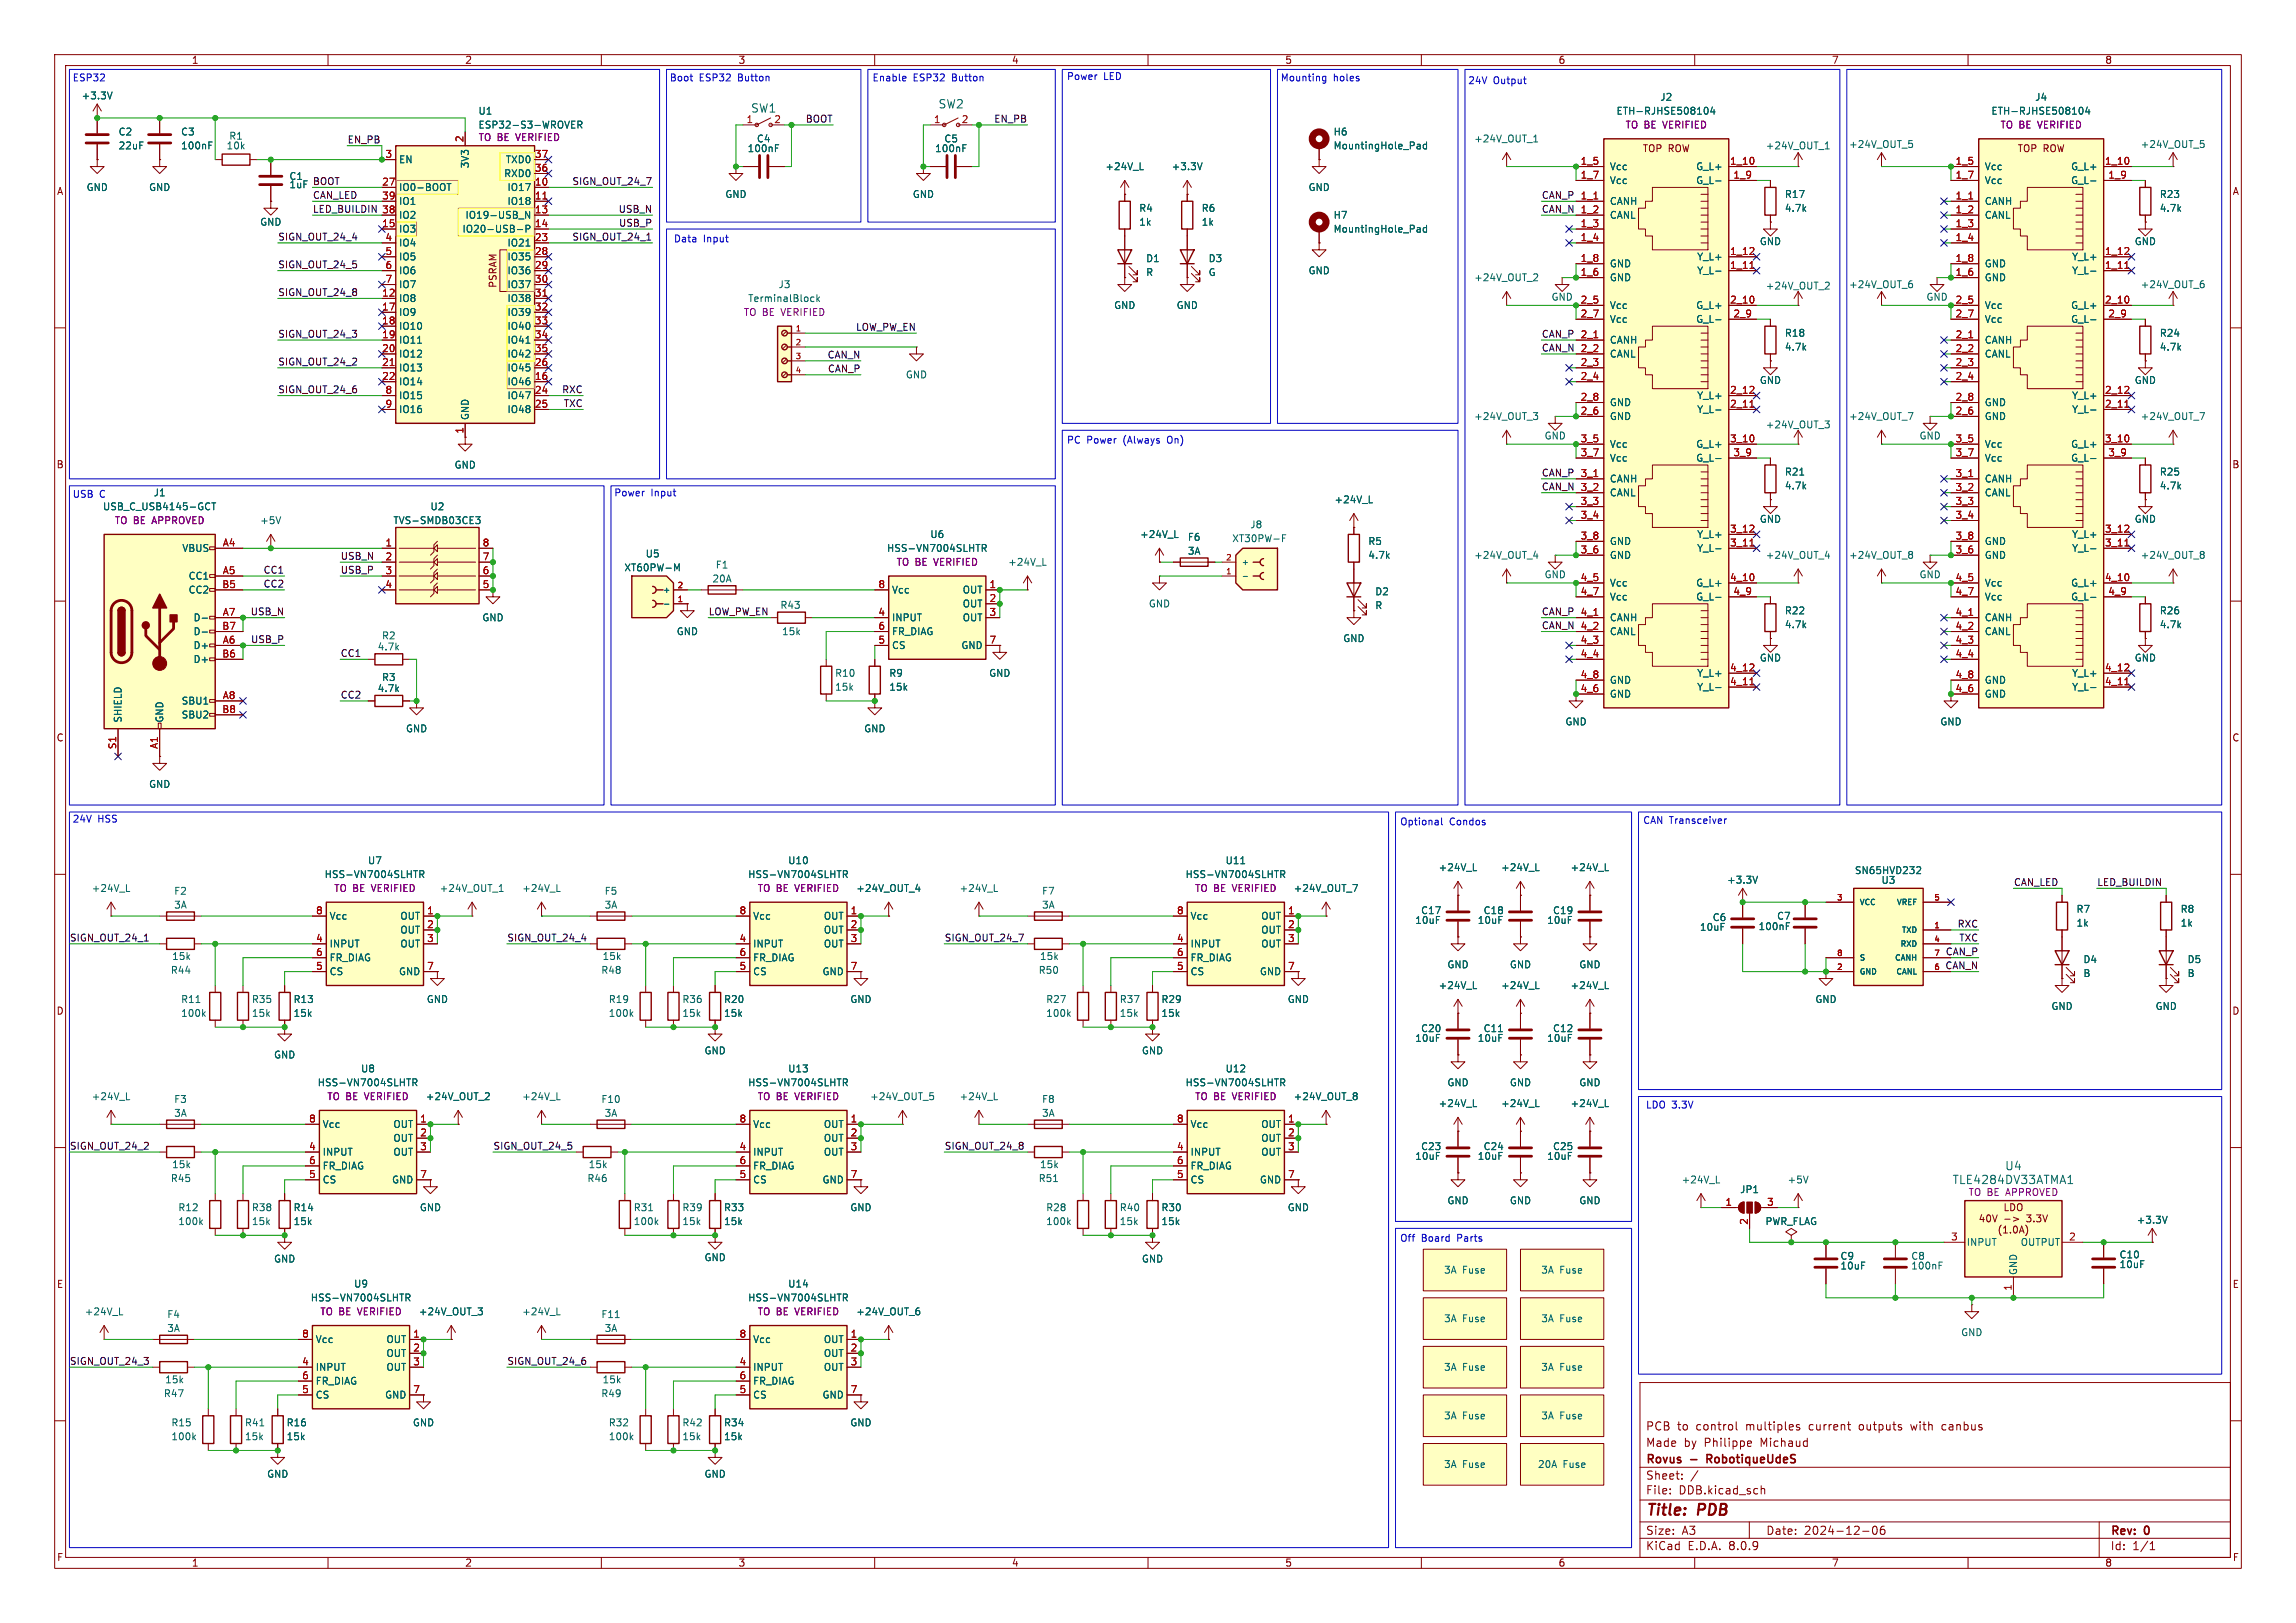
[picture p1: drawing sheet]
<svg xmlns="http://www.w3.org/2000/svg" width="420mm" height="297mm" viewBox="0 0 420 297" stroke-linecap="round" stroke-linejoin="round" font-family="sans-serif">
<defs><g id="words">
<g font-size="2.8" fill="#840000">
<text x="301" y="277.9">Title:</text>
<text x="310.6" y="277.9">PDB</text>
</g>
<g font-size="2.1" fill="#006464">
<text x="137.3" y="20.8">SW1</text>
<text x="171.6" y="20">SW2</text>
<text x="366.7" y="214.4">U4</text>
<text x="357.1" y="216.9">TLE4284DV33ATMA1</text>
</g>
<g font-size="2.1" fill="#840000">
<text x="301" y="262">PCB</text>
<text x="306.8" y="262">to</text>
<text x="310.3" y="262">control</text>
<text x="319.5" y="262">multiples</text>
<text x="331.2" y="262">current</text>
<text x="340.5" y="262">outputs</text>
<text x="350.1" y="262">with</text>
<text x="355.9" y="262">canbus</text>
<text x="301" y="268.2">Rovus</text>
<text x="301" y="265">Made</text>
<text x="308" y="265">by</text>
<text x="311.8" y="265">Philippe</text>
<text x="312.9" y="268.2">RobotiqueUdeS</text>
<text x="322.2" y="265">Michaud</text>
<text x="301" y="273.7">File:</text>
<text x="301" y="271">Sheet:</text>
<text x="307.1" y="273.7">DDB.kicad_sch</text>
<text x="301" y="281.1">Size:</text>
<text x="307.6" y="281.1">A3</text>
<text x="323" y="281.1">Date:</text>
<text x="330" y="281.1">2024-12-06</text>
<text x="386" y="281.3">Rev:</text>
<text x="392.4" y="281.3">0</text>
<text x="301" y="283.9">KiCad</text>
<text x="308.7" y="283.9">E.D.A.</text>
<text x="316.3" y="283.9">8.0.9</text>
<text x="386" y="283.9">Id:</text>
<text x="390.1" y="283.9">1/1</text>
</g>
<g font-size="1.8" fill="#840000">
<text x="35" y="11.9">1</text>
<text x="85" y="11.9">2</text>
<text x="135" y="11.9">3</text>
<text x="185" y="11.9">4</text>
<text x="235" y="11.9">5</text>
<text x="285" y="11.9">6</text>
<text x="335" y="11.9">7</text>
<text x="385" y="11.9">8</text>
<text x="300.4" y="28.1">TOP ROW</text>
<text x="369" y="28.1">TOP ROW</text>
<text x="10.3" y="35.9">A</text>
<text x="408.3" y="35.9">A</text>
<text x="91" y="52.8" transform="rotate(-90 91 52.8)">PSRAM</text>
<text x="10.3" y="85.9">B</text>
<text x="408.2" y="85.9">B</text>
<text x="10.3" y="135.9">C</text>
<text x="408.2" y="135.9">C</text>
<text x="10.3" y="185.9">D</text>
<text x="408.2" y="185.9">D</text>
<text x="365.4" y="223.9">-&gt;</text>
<text x="10.3" y="235.9">E</text>
<text x="408.3" y="235.9">E</text>
<text x="10.3" y="285.9">F</text>
<text x="35" y="286.9">1</text>
<text x="85" y="286.9">2</text>
<text x="135" y="286.9">3</text>
<text x="185" y="286.9">4</text>
<text x="235" y="286.9">5</text>
<text x="285" y="286.9">6</text>
<text x="335" y="286.9">7</text>
<text x="385" y="286.9">8</text>
<text x="408.3" y="285.9">F</text>
</g>
<g font-size="1.8" fill="#0000c2">
<text x="13.2" y="15.1">ESP32</text>
<text x="122.4" y="15.1">Boot</text>
<text x="127.9" y="15.1">ESP32</text>
<text x="135.1" y="15.1">Button</text>
<text x="159.5" y="15.1">Enable</text>
<text x="167" y="15.1">ESP32</text>
<text x="174.3" y="15.1">Button</text>
<text x="195.1" y="14.8">Power</text>
<text x="201.9" y="14.8">LED</text>
<text x="234.2" y="15.1">Mounting</text>
<text x="243.9" y="15.1">holes</text>
<text x="268.5" y="15.6">24V</text>
<text x="273.2" y="15.6">Output</text>
<text x="123.2" y="44.6">Data</text>
<text x="128.7" y="44.6">Input</text>
<text x="195.1" y="81.4">PC</text>
<text x="198.8" y="81.4">Power</text>
<text x="205.6" y="81.4">(Always</text>
<text x="213.8" y="81.4">On)</text>
<text x="13.2" y="91.3">USB</text>
<text x="18.2" y="91.3">C</text>
<text x="112.3" y="91">Power</text>
<text x="119.1" y="91">Input</text>
<text x="13.2" y="150.7">24V</text>
<text x="17.9" y="150.7">HSS</text>
<text x="256" y="151.2">Optional</text>
<text x="265.1" y="151.2">Condos</text>
<text x="300.5" y="151">CAN Transceiver</text>
<text x="301" y="203.1">LDO 3.3V</text>
<text x="256" y="227.4">Off</text>
<text x="260" y="227.4">Board</text>
<text x="266.7" y="227.4">Parts</text>
</g>
<g font-size="1.8" fill="#006464">
<text x="14.8" y="18.4">+3.3V</text>
<text x="87.4" y="21.2">U1</text>
<text x="87.4" y="23.7">ESP32-S3-WROVER</text>
<text x="295.6" y="21.2">ETH-RJHSE508104</text>
<text x="303.6" y="18.6">J2</text>
<text x="364.2" y="21.2">ETH-RJHSE508104</text>
<text x="372.2" y="18.6">J4</text>
<text x="21.6" y="25">C2</text>
<text x="21.6" y="27.5">22uF</text>
<text x="33" y="25">C3</text>
<text x="33" y="27.5">100nF</text>
<text x="41.4" y="27.5">10k</text>
<text x="41.8" y="25.8">R1</text>
<text x="136.7" y="28">100nF</text>
<text x="138.4" y="26.3">C4</text>
<text x="171" y="28">100nF</text>
<text x="172.6" y="26.3">C5</text>
<text x="243.8" y="25">H6</text>
<text x="243.8" y="27.5">MountingHole_Pad</text>
<text x="269.6" y="26.3">+24V_OUT_1</text>
<text x="322.9" y="27.5">+24V_OUT_1</text>
<text x="338.1" y="27.3">+24V_OUT_5</text>
<text x="391.5" y="27.3">+24V_OUT_5</text>
<text x="15.7" y="35.2">GND</text>
<text x="27.2" y="35.2">GND</text>
<text x="52.8" y="33.1">C1</text>
<text x="52.8" y="34.6">1uF</text>
<text x="72.9" y="35.2">IO0-BOOT</text>
<text x="72.9" y="30.1">EN</text>
<text x="86" y="30.9" transform="rotate(-90 86 30.9)">3V3</text>
<text x="92.1" y="32.6">RXD0</text>
<text x="92.4" y="30.1">TXD0</text>
<text x="92.7" y="35.2">IO17</text>
<text x="202.1" y="31.3">+24V_L</text>
<text x="214.2" y="31.3">+3.3V</text>
<text x="239.3" y="35.2">GND</text>
<text x="294.4" y="31.3">Vcc</text>
<text x="294.4" y="33.9">Vcc</text>
<text x="310.2" y="31.3">G_L+</text>
<text x="310.2" y="33.9">G_L-</text>
<text x="363" y="31.3">Vcc</text>
<text x="363" y="33.9">Vcc</text>
<text x="378.8" y="31.3">G_L+</text>
<text x="378.8" y="33.9">G_L-</text>
<text x="47.5" y="41.5">GND</text>
<text x="72.9" y="40.2">IO2</text>
<text x="72.9" y="37.7">IO1</text>
<text x="85" y="40.2">IO19-USB_N</text>
<text x="92.7" y="37.7">IO18</text>
<text x="132.6" y="36.4">GND</text>
<text x="166.9" y="36.4">GND</text>
<text x="208.3" y="39">R4</text>
<text x="208.3" y="41.5">1k</text>
<text x="219.7" y="39">R6</text>
<text x="219.7" y="41.5">1k</text>
<text x="243.8" y="40.2">H7</text>
<text x="294.4" y="37.7">CANH</text>
<text x="294.4" y="40.2">CANL</text>
<text x="326.4" y="39">4.7k</text>
<text x="326.4" y="36.4">R17</text>
<text x="363" y="37.7">CANH</text>
<text x="363" y="40.2">CANL</text>
<text x="395" y="39">4.7k</text>
<text x="395" y="36.4">R23</text>
<text x="72.9" y="42.8">IO3</text>
<text x="72.9" y="45.3">IO4</text>
<text x="72.9" y="47.9">IO5</text>
<text x="84.5" y="42.8">IO20-USB-P</text>
<text x="92.7" y="45.3">IO21</text>
<text x="92.7" y="47.9">IO35</text>
<text x="243.8" y="42.8">MountingHole_Pad</text>
<text x="310.4" y="47.9">Y_L+</text>
<text x="321.8" y="45.1">GND</text>
<text x="378.9" y="47.9">Y_L+</text>
<text x="390.4" y="45.1">GND</text>
<text x="72.9" y="50.4">IO6</text>
<text x="72.9" y="52.9">IO7</text>
<text x="92.7" y="50.4">IO36</text>
<text x="92.7" y="52.9">IO37</text>
<text x="142.3" y="52.9">J3</text>
<text x="209.6" y="48.2">D1</text>
<text x="209.6" y="50.7">R</text>
<text x="221" y="48.2">D3</text>
<text x="221" y="50.7">G</text>
<text x="239.3" y="50.4">GND</text>
<text x="269.6" y="51.7">+24V_OUT_2</text>
<text x="294.4" y="51.7">GND</text>
<text x="294.4" y="49.1">GND</text>
<text x="310.4" y="50.4">Y_L-</text>
<text x="322.9" y="53.2">+24V_OUT_2</text>
<text x="338.1" y="52.9">+24V_OUT_6</text>
<text x="363" y="51.7">GND</text>
<text x="363" y="49.1">GND</text>
<text x="378.9" y="50.4">Y_L-</text>
<text x="391.5" y="52.9">+24V_OUT_6</text>
<text x="72.9" y="55.5">IO8</text>
<text x="72.9" y="58">IO9</text>
<text x="92.7" y="55.5">IO38</text>
<text x="92.7" y="58">IO39</text>
<text x="136.8" y="55.5">TerminalBlock</text>
<text x="203.7" y="56.7">GND</text>
<text x="215.1" y="56.7">GND</text>
<text x="283.7" y="55.2">GND</text>
<text x="294.4" y="56.7">Vcc</text>
<text x="294.4" y="59.3">Vcc</text>
<text x="310.2" y="56.7">G_L+</text>
<text x="310.2" y="59.3">G_L-</text>
<text x="352.3" y="55.2">GND</text>
<text x="363" y="56.7">Vcc</text>
<text x="363" y="59.3">Vcc</text>
<text x="378.8" y="56.7">G_L+</text>
<text x="378.8" y="59.3">G_L-</text>
<text x="72.9" y="60.6">IO10</text>
<text x="72.9" y="63.1">IO11</text>
<text x="72.9" y="65.6">IO12</text>
<text x="92.7" y="60.6">IO40</text>
<text x="92.7" y="63.1">IO41</text>
<text x="92.7" y="65.6">IO42</text>
<text x="294.4" y="63.1">CANH</text>
<text x="294.4" y="65.6">CANL</text>
<text x="326.4" y="64.4">4.7k</text>
<text x="326.4" y="61.8">R18</text>
<text x="363" y="63.1">CANH</text>
<text x="363" y="65.6">CANL</text>
<text x="395" y="64.4">4.7k</text>
<text x="395" y="61.8">R24</text>
<text x="72.9" y="68.2">IO13</text>
<text x="72.9" y="70.7">IO14</text>
<text x="92.7" y="70.7">IO46</text>
<text x="92.7" y="68.2">IO45</text>
<text x="165.6" y="69.4">GND</text>
<text x="321.8" y="70.5">GND</text>
<text x="390.4" y="70.5">GND</text>
<text x="72.9" y="73.3">IO15</text>
<text x="72.9" y="75.8">IO16</text>
<text x="86" y="77" transform="rotate(-90 86 77)">GND</text>
<text x="92.7" y="73.3">IO47</text>
<text x="92.7" y="75.8">IO48</text>
<text x="269.6" y="77.1">+24V_OUT_3</text>
<text x="294.4" y="77.1">GND</text>
<text x="294.4" y="74.5">GND</text>
<text x="310.4" y="75.8">Y_L-</text>
<text x="310.4" y="73.3">Y_L+</text>
<text x="338.1" y="77.1">+24V_OUT_7</text>
<text x="363" y="77.1">GND</text>
<text x="363" y="74.5">GND</text>
<text x="378.9" y="75.8">Y_L-</text>
<text x="378.9" y="73.3">Y_L+</text>
<text x="391.5" y="77.1">+24V_OUT_7</text>
<text x="282.4" y="80.6">GND</text>
<text x="294.4" y="82.1">Vcc</text>
<text x="310.2" y="82.1">G_L+</text>
<text x="322.9" y="78.6">+24V_OUT_3</text>
<text x="351" y="80.6">GND</text>
<text x="363" y="82.1">Vcc</text>
<text x="378.8" y="82.1">G_L+</text>
<text x="83.1" y="86">GND</text>
<text x="294.4" y="88.5">CANH</text>
<text x="294.4" y="84.7">Vcc</text>
<text x="310.2" y="84.7">G_L-</text>
<text x="326.4" y="89.8">4.7k</text>
<text x="326.4" y="87.2">R21</text>
<text x="363" y="88.5">CANH</text>
<text x="363" y="84.7">Vcc</text>
<text x="378.8" y="84.7">G_L-</text>
<text x="395" y="89.8">4.7k</text>
<text x="395" y="87.2">R25</text>
<text x="18.7" y="93.6">USB_C_USB4145-GCT</text>
<text x="28" y="91">J1</text>
<text x="78.6" y="93.6">U2</text>
<text x="244" y="92.3">+24V_L</text>
<text x="294.4" y="91">CANL</text>
<text x="321.8" y="95.9">GND</text>
<text x="363" y="91">CANL</text>
<text x="390.4" y="95.9">GND</text>
<text x="33.3" y="101.2">VBUS</text>
<text x="47.5" y="96.1">+5V</text>
<text x="71.9" y="96.1">TVS-SMDB03CE3</text>
<text x="162.2" y="101.2">HSS-VN7004SLHTR</text>
<text x="170.1" y="98.7">U6</text>
<text x="208.5" y="98.7">+24V_L</text>
<text x="217.2" y="99.2">F6</text>
<text x="217.2" y="101.7">3A</text>
<text x="225.3" y="99.4">XT30PW-F</text>
<text x="228.6" y="96.9">J8</text>
<text x="250.2" y="99.9">R5</text>
<text x="294.4" y="99.9">GND</text>
<text x="310.4" y="101.2">Y_L-</text>
<text x="310.4" y="98.7">Y_L+</text>
<text x="363" y="99.9">GND</text>
<text x="378.9" y="101.2">Y_L-</text>
<text x="378.9" y="98.7">Y_L+</text>
<text x="34.4" y="106.3">CC1</text>
<text x="114.1" y="104.7">XT60PW-M</text>
<text x="118" y="102.2">U5</text>
<text x="130.2" y="106.8">20A</text>
<text x="130.8" y="104.2">F1</text>
<text x="184.3" y="103.7">+24V_L</text>
<text x="250.2" y="102.5">4.7k</text>
<text x="269.6" y="102.5">+24V_OUT_4</text>
<text x="282.4" y="106">GND</text>
<text x="294.4" y="102.5">GND</text>
<text x="294.4" y="107.5">Vcc</text>
<text x="310.2" y="107.5">G_L+</text>
<text x="322.9" y="102.5">+24V_OUT_4</text>
<text x="338.1" y="102.5">+24V_OUT_8</text>
<text x="351" y="106">GND</text>
<text x="363" y="102.5">GND</text>
<text x="363" y="107.5">Vcc</text>
<text x="378.8" y="107.5">G_L+</text>
<text x="391.5" y="102.5">+24V_OUT_8</text>
<text x="34.4" y="108.8">CC2</text>
<text x="35.3" y="113.9">D-</text>
<text x="88.1" y="113.9">GND</text>
<text x="142.7" y="111.6">R43</text>
<text x="163.1" y="113.9">INPUT</text>
<text x="163.1" y="108.8">Vcc</text>
<text x="176" y="108.8">OUT</text>
<text x="176" y="111.4">OUT</text>
<text x="176" y="113.9">OUT</text>
<text x="210.1" y="111.4">GND</text>
<text x="251.5" y="109.1">D2</text>
<text x="251.5" y="111.7">R</text>
<text x="294.4" y="113.9">CANH</text>
<text x="294.4" y="110.1">Vcc</text>
<text x="310.2" y="110.1">G_L-</text>
<text x="326.4" y="112.6">R22</text>
<text x="363" y="113.9">CANH</text>
<text x="363" y="110.1">Vcc</text>
<text x="378.8" y="110.1">G_L-</text>
<text x="395" y="112.6">R26</text>
<text x="35.3" y="119">D+</text>
<text x="35.3" y="116.4">D-</text>
<text x="69" y="119.2">4.7k</text>
<text x="69.8" y="117.2">R2</text>
<text x="123.7" y="116.4">GND</text>
<text x="143" y="116.4">15k</text>
<text x="163.1" y="119">CS</text>
<text x="163.1" y="116.4">FR_DIAG</text>
<text x="175.8" y="119">GND</text>
<text x="245.6" y="117.7">GND</text>
<text x="294.4" y="116.4">CANL</text>
<text x="326.4" y="115.2">4.7k</text>
<text x="363" y="116.4">CANL</text>
<text x="395" y="115.2">4.7k</text>
<text x="35.3" y="121.5">D+</text>
<text x="69.8" y="124.8">R3</text>
<text x="152.7" y="124.1">R10</text>
<text x="162.6" y="124.1">R9</text>
<text x="180.8" y="124.1">GND</text>
<text x="294.4" y="125.3">GND</text>
<text x="310.4" y="124.1">Y_L+</text>
<text x="321.8" y="121.3">GND</text>
<text x="363" y="125.3">GND</text>
<text x="378.9" y="124.1">Y_L+</text>
<text x="390.4" y="121.3">GND</text>
<text x="33.1" y="129.1">SBU1</text>
<text x="33.1" y="131.7">SBU2</text>
<text x="69" y="126.8">4.7k</text>
<text x="152.7" y="126.6">15k</text>
<text x="162.6" y="126.6">15k</text>
<text x="294.4" y="127.9">GND</text>
<text x="310.4" y="126.6">Y_L-</text>
<text x="363" y="127.9">GND</text>
<text x="378.9" y="126.6">Y_L-</text>
<text x="22.5" y="132.3" transform="rotate(-90 22.5 132.3)">SHIELD</text>
<text x="30.1" y="132.3" transform="rotate(-90 30.1 132.3)">GND</text>
<text x="74.2" y="134.2">GND</text>
<text x="158" y="134.2">GND</text>
<text x="286.3" y="132.9">GND</text>
<text x="354.8" y="132.9">GND</text>
<text x="27.2" y="144.4">GND</text>
<text x="59.3" y="160.9">HSS-VN7004SLHTR</text>
<text x="67.2" y="158.3">U7</text>
<text x="136.8" y="160.9">HSS-VN7004SLHTR</text>
<text x="144.1" y="158.3">U10</text>
<text x="216.8" y="160.9">HSS-VN7004SLHTR</text>
<text x="224.1" y="158.3">U11</text>
<text x="263.1" y="159.6">+24V_L</text>
<text x="274.5" y="159.6">+24V_L</text>
<text x="287.2" y="159.6">+24V_L</text>
<text x="315.8" y="161.9">+3.3V</text>
<text x="339.2" y="160.2">SN65HVD232</text>
<text x="344.1" y="161.9">U3</text>
<text x="16.7" y="163.4">+24V_L</text>
<text x="31.8" y="163.9">F2</text>
<text x="31.8" y="166.5">3A</text>
<text x="80.3" y="163.4">+24V_OUT_1</text>
<text x="95.4" y="163.4">+24V_L</text>
<text x="110.5" y="163.9">F5</text>
<text x="110.5" y="166.5">3A</text>
<text x="156.5" y="163.4">+24V_OUT_4</text>
<text x="175.4" y="163.4">+24V_L</text>
<text x="190.5" y="163.9">F7</text>
<text x="190.5" y="166.5">3A</text>
<text x="236.5" y="163.4">+24V_OUT_7</text>
<text x="259.9" y="167.5">C17</text>
<text x="271.3" y="167.5">C18</text>
<text x="284" y="167.5">C19</text>
<text x="379.7" y="167.2">R7</text>
<text x="398.8" y="167.2">R8</text>
<text x="60.2" y="173.6">INPUT</text>
<text x="60.2" y="168.5">Vcc</text>
<text x="73.1" y="168.5">OUT</text>
<text x="73.1" y="171">OUT</text>
<text x="73.1" y="173.6">OUT</text>
<text x="137.7" y="173.6">INPUT</text>
<text x="137.7" y="168.5">Vcc</text>
<text x="150.6" y="168.5">OUT</text>
<text x="150.6" y="171">OUT</text>
<text x="150.6" y="173.6">OUT</text>
<text x="217.7" y="173.6">INPUT</text>
<text x="217.7" y="168.5">Vcc</text>
<text x="230.6" y="168.5">OUT</text>
<text x="230.6" y="171">OUT</text>
<text x="230.6" y="173.6">OUT</text>
<text x="258.8" y="169.3">10uF</text>
<text x="270.2" y="169.3">10uF</text>
<text x="282.9" y="169.3">10uF</text>
<text x="310.9" y="170.5">10uF</text>
<text x="313.2" y="168.8">C6</text>
<text x="321.6" y="170.4">100nF</text>
<text x="325" y="168.5">C7</text>
<text x="379.7" y="169.8">1k</text>
<text x="398.8" y="169.8">1k</text>
<text x="31.2" y="178.4">R44</text>
<text x="31.4" y="175.9">15k</text>
<text x="60.2" y="178.7">CS</text>
<text x="60.2" y="176.1">FR_DIAG</text>
<text x="72.9" y="178.7">GND</text>
<text x="109.9" y="178.4">R48</text>
<text x="110.1" y="175.9">15k</text>
<text x="137.7" y="178.7">CS</text>
<text x="137.7" y="176.1">FR_DIAG</text>
<text x="150.4" y="178.7">GND</text>
<text x="189.9" y="178.4">R50</text>
<text x="190.1" y="175.9">15k</text>
<text x="217.7" y="178.7">CS</text>
<text x="217.7" y="176.1">FR_DIAG</text>
<text x="230.4" y="178.7">GND</text>
<text x="264.7" y="177.4">GND</text>
<text x="276.1" y="177.4">GND</text>
<text x="288.8" y="177.4">GND</text>
<text x="381" y="176.4">D4</text>
<text x="381" y="179">B</text>
<text x="400.1" y="176.4">D5</text>
<text x="400.1" y="179">B</text>
<text x="33" y="183.7">R11</text>
<text x="46" y="183.7">R35</text>
<text x="53.6" y="183.7">R13</text>
<text x="78" y="183.7">GND</text>
<text x="111.3" y="183.7">R19</text>
<text x="124.7" y="183.7">R36</text>
<text x="132.3" y="183.7">R20</text>
<text x="155.4" y="183.7">GND</text>
<text x="191.3" y="183.7">R27</text>
<text x="204.7" y="183.7">R37</text>
<text x="212.4" y="183.7">R29</text>
<text x="235.5" y="183.7">GND</text>
<text x="263.1" y="181.2">+24V_L</text>
<text x="274.5" y="181.2">+24V_L</text>
<text x="287.2" y="181.2">+24V_L</text>
<text x="332" y="183.7">GND</text>
<text x="375.2" y="185">GND</text>
<text x="394.2" y="185">GND</text>
<text x="33" y="186.3">100k</text>
<text x="46" y="186.3">15k</text>
<text x="53.6" y="186.3">15k</text>
<text x="111.3" y="186.3">100k</text>
<text x="124.7" y="186.3">15k</text>
<text x="132.3" y="186.3">15k</text>
<text x="191.3" y="186.3">100k</text>
<text x="204.7" y="186.3">15k</text>
<text x="212.4" y="186.3">15k</text>
<text x="258.8" y="190.9">10uF</text>
<text x="259.9" y="189.1">C20</text>
<text x="270.2" y="190.9">10uF</text>
<text x="271.3" y="189.1">C11</text>
<text x="282.9" y="190.9">10uF</text>
<text x="284" y="189.1">C12</text>
<text x="50" y="193.9">GND</text>
<text x="65.9" y="196.4">U8</text>
<text x="128.8" y="193.1">GND</text>
<text x="144.1" y="196.4">U13</text>
<text x="208.8" y="193.1">GND</text>
<text x="224.1" y="196.4">U12</text>
<text x="16.7" y="201.5">+24V_L</text>
<text x="31.8" y="202">F3</text>
<text x="58" y="199">HSS-VN7004SLHTR</text>
<text x="77.8" y="201.5">+24V_OUT_2</text>
<text x="95.4" y="201.5">+24V_L</text>
<text x="109.9" y="202">F10</text>
<text x="136.8" y="199">HSS-VN7004SLHTR</text>
<text x="159.1" y="201.5">+24V_OUT_5</text>
<text x="175.4" y="201.5">+24V_L</text>
<text x="190.5" y="202">F8</text>
<text x="216.8" y="199">HSS-VN7004SLHTR</text>
<text x="236.5" y="201.5">+24V_OUT_8</text>
<text x="263.1" y="202.8">+24V_L</text>
<text x="264.7" y="199">GND</text>
<text x="274.5" y="202.8">+24V_L</text>
<text x="276.1" y="199">GND</text>
<text x="287.2" y="202.8">+24V_L</text>
<text x="288.8" y="199">GND</text>
<text x="31.8" y="204.6">3A</text>
<text x="58.9" y="206.6">Vcc</text>
<text x="71.9" y="206.6">OUT</text>
<text x="71.9" y="209.1">OUT</text>
<text x="110.5" y="204.6">3A</text>
<text x="137.7" y="206.6">Vcc</text>
<text x="150.6" y="206.6">OUT</text>
<text x="150.6" y="209.1">OUT</text>
<text x="190.5" y="204.6">3A</text>
<text x="217.7" y="206.6">Vcc</text>
<text x="230.6" y="206.6">OUT</text>
<text x="230.6" y="209.1">OUT</text>
<text x="31.4" y="214">15k</text>
<text x="58.9" y="211.7">INPUT</text>
<text x="58.9" y="214.2">FR_DIAG</text>
<text x="71.9" y="211.7">OUT</text>
<text x="107.6" y="214">15k</text>
<text x="137.7" y="211.7">INPUT</text>
<text x="137.7" y="214.2">FR_DIAG</text>
<text x="150.6" y="211.7">OUT</text>
<text x="190.1" y="214">15k</text>
<text x="217.7" y="211.7">INPUT</text>
<text x="217.7" y="214.2">FR_DIAG</text>
<text x="230.6" y="211.7">OUT</text>
<text x="258.8" y="212.4">10uF</text>
<text x="259.9" y="210.7">C23</text>
<text x="270.2" y="212.4">10uF</text>
<text x="271.3" y="210.7">C24</text>
<text x="282.9" y="212.4">10uF</text>
<text x="284" y="210.7">C25</text>
<text x="31.2" y="216.5">R45</text>
<text x="32.5" y="221.8">R12</text>
<text x="46" y="221.8">R38</text>
<text x="53.6" y="221.8">R14</text>
<text x="58.9" y="216.8">CS</text>
<text x="71.6" y="216.8">GND</text>
<text x="76.7" y="221.8">GND</text>
<text x="107.4" y="216.5">R46</text>
<text x="115.8" y="221.8">R31</text>
<text x="124.7" y="221.8">R39</text>
<text x="132.3" y="221.8">R33</text>
<text x="137.7" y="216.8">CS</text>
<text x="150.4" y="216.8">GND</text>
<text x="155.4" y="221.8">GND</text>
<text x="189.9" y="216.5">R51</text>
<text x="191.3" y="221.8">R28</text>
<text x="204.7" y="221.8">R40</text>
<text x="212.4" y="221.8">R30</text>
<text x="217.7" y="216.8">CS</text>
<text x="230.4" y="216.8">GND</text>
<text x="235.5" y="221.8">GND</text>
<text x="264.7" y="220.6">GND</text>
<text x="276.1" y="220.6">GND</text>
<text x="288.8" y="220.6">GND</text>
<text x="307.5" y="216.8">+24V_L</text>
<text x="318.2" y="218.5">JP1</text>
<text x="326.9" y="216.8">+5V</text>
<text x="32.5" y="224.4">100k</text>
<text x="46" y="224.4">15k</text>
<text x="53.6" y="224.4">15k</text>
<text x="115.8" y="224.4">100k</text>
<text x="124.7" y="224.4">15k</text>
<text x="132.3" y="224.4">15k</text>
<text x="191.3" y="224.4">100k</text>
<text x="204.7" y="224.4">15k</text>
<text x="212.4" y="224.4">15k</text>
<text x="322.8" y="224.4">PWR_FLAG</text>
<text x="390.8" y="224.1">+3.3V</text>
<text x="50" y="231.2">GND</text>
<text x="128.8" y="231">GND</text>
<text x="208.8" y="231.2">GND</text>
<text x="264.1" y="233.3">3A</text>
<text x="267.5" y="233.3">Fuse</text>
<text x="281.8" y="233.3">3A</text>
<text x="285.3" y="233.3">Fuse</text>
<text x="336.6" y="230.7">C9</text>
<text x="336.6" y="232.5">10uF</text>
<text x="349.5" y="230.7">C8</text>
<text x="349.5" y="232.5">100nF</text>
<text x="359.7" y="228.2">INPUT</text>
<text x="369.2" y="233.4" transform="rotate(-90 369.2 233.4)">GND</text>
<text x="369.5" y="228.2">OUTPUT</text>
<text x="387.6" y="230.5">C10</text>
<text x="387.6" y="232.3">10uF</text>
<text x="56.7" y="238.4">HSS-VN7004SLHTR</text>
<text x="64.7" y="235.8">U9</text>
<text x="136.8" y="238.4">HSS-VN7004SLHTR</text>
<text x="144.1" y="235.8">U14</text>
<text x="15.4" y="240.9">+24V_L</text>
<text x="30.5" y="241.4">F4</text>
<text x="30.5" y="243.9">3A</text>
<text x="57.7" y="246">Vcc</text>
<text x="70.6" y="246">OUT</text>
<text x="76.5" y="240.9">+24V_OUT_3</text>
<text x="95.4" y="240.9">+24V_L</text>
<text x="109.9" y="241.4">F11</text>
<text x="110.5" y="243.9">3A</text>
<text x="137.7" y="246">Vcc</text>
<text x="150.6" y="246">OUT</text>
<text x="156.5" y="240.9">+24V_OUT_6</text>
<text x="264.1" y="242.2">3A</text>
<text x="267.5" y="242.2">Fuse</text>
<text x="281.8" y="242.2">3A</text>
<text x="285.3" y="242.2">Fuse</text>
<text x="358.6" y="244.7">GND</text>
<text x="57.7" y="251.1">INPUT</text>
<text x="70.6" y="248.5">OUT</text>
<text x="70.6" y="251.1">OUT</text>
<text x="137.7" y="251.1">INPUT</text>
<text x="150.6" y="248.5">OUT</text>
<text x="150.6" y="251.1">OUT</text>
<text x="264.1" y="251.1">3A</text>
<text x="267.5" y="251.1">Fuse</text>
<text x="281.8" y="251.1">3A</text>
<text x="285.3" y="251.1">Fuse</text>
<text x="29.9" y="255.9">R47</text>
<text x="30.1" y="253.3">15k</text>
<text x="57.7" y="256.1">CS</text>
<text x="57.7" y="253.6">FR_DIAG</text>
<text x="70.3" y="256.1">GND</text>
<text x="109.9" y="255.9">R49</text>
<text x="110.1" y="253.3">15k</text>
<text x="137.7" y="256.1">CS</text>
<text x="137.7" y="253.6">FR_DIAG</text>
<text x="150.4" y="256.1">GND</text>
<text x="31.3" y="261.2">R15</text>
<text x="31.3" y="263.8">100k</text>
<text x="44.7" y="263.8">15k</text>
<text x="44.7" y="261.2">R41</text>
<text x="52.3" y="263.8">15k</text>
<text x="52.3" y="261.2">R16</text>
<text x="75.4" y="261.2">GND</text>
<text x="111.3" y="261.2">R32</text>
<text x="111.3" y="263.8">100k</text>
<text x="124.7" y="263.8">15k</text>
<text x="124.7" y="261.2">R42</text>
<text x="132.3" y="263.8">15k</text>
<text x="132.3" y="261.2">R34</text>
<text x="155.4" y="261.2">GND</text>
<text x="264.1" y="259.9">3A</text>
<text x="267.5" y="259.9">Fuse</text>
<text x="281.8" y="259.9">3A</text>
<text x="285.3" y="259.9">Fuse</text>
<text x="264.1" y="268.8">3A</text>
<text x="267.5" y="268.8">Fuse</text>
<text x="281.2" y="268.8">20A</text>
<text x="285.9" y="268.8">Fuse</text>
<text x="48.8" y="270.6">GND</text>
<text x="128.8" y="270.6">GND</text>
</g>
<g font-size="1.8" fill="#a90000">
<text x="136.5" y="22.6">1</text>
<text x="141.5" y="22.6">2</text>
<text x="170.7" y="22.6">1</text>
<text x="175.8" y="22.6">2</text>
<text x="70.4" y="29">3</text>
<text x="84.8" y="26.1" transform="rotate(-90 84.8 26.1)">2</text>
<text x="97.7" y="29">37</text>
<text x="69.8" y="34">27</text>
<text x="97.7" y="34">10</text>
<text x="97.7" y="31.5">36</text>
<text x="289" y="30.2">1_5</text>
<text x="289" y="32.8">1_7</text>
<text x="316.4" y="30.2">1_10</text>
<text x="317" y="32.8">1_9</text>
<text x="357.6" y="30.2">1_5</text>
<text x="357.6" y="32.8">1_7</text>
<text x="385" y="30.2">1_10</text>
<text x="385.6" y="32.8">1_9</text>
<text x="69.8" y="41.7">15</text>
<text x="69.8" y="39.1">38</text>
<text x="69.8" y="36.6">39</text>
<text x="97.7" y="36.6">11</text>
<text x="97.7" y="39.1">13</text>
<text x="97.7" y="41.7">14</text>
<text x="289" y="41.7">1_3</text>
<text x="289" y="36.6">1_1</text>
<text x="289" y="39.1">1_2</text>
<text x="357.6" y="36.6">1_1</text>
<text x="357.6" y="39.1">1_2</text>
<text x="357.6" y="41.7">1_3</text>
<text x="70.4" y="44.2">4</text>
<text x="70.4" y="46.7">5</text>
<text x="97.7" y="44.2">23</text>
<text x="97.7" y="46.7">28</text>
<text x="289" y="44.2">1_4</text>
<text x="316.4" y="46.7">1_12</text>
<text x="357.6" y="44.2">1_4</text>
<text x="385" y="46.7">1_12</text>
<text x="70.4" y="49.3">6</text>
<text x="70.4" y="51.8">7</text>
<text x="97.7" y="49.3">29</text>
<text x="97.7" y="51.8">30</text>
<text x="289" y="50.5">1_6</text>
<text x="289" y="48">1_8</text>
<text x="316.4" y="49.3">1_11</text>
<text x="357.6" y="50.5">1_6</text>
<text x="357.6" y="48">1_8</text>
<text x="385" y="49.3">1_11</text>
<text x="69.8" y="54.4">12</text>
<text x="69.8" y="56.9">17</text>
<text x="69.8" y="59.4">18</text>
<text x="97.7" y="54.4">31</text>
<text x="97.7" y="56.9">32</text>
<text x="97.7" y="59.4">33</text>
<text x="289" y="55.6">2_5</text>
<text x="289" y="58.2">2_7</text>
<text x="316.4" y="55.6">2_10</text>
<text x="317" y="58.2">2_9</text>
<text x="357.6" y="55.6">2_5</text>
<text x="357.6" y="58.2">2_7</text>
<text x="385" y="55.6">2_10</text>
<text x="385.6" y="58.2">2_9</text>
<text x="69.8" y="62">19</text>
<text x="69.8" y="64.5">20</text>
<text x="97.7" y="62">34</text>
<text x="97.7" y="64.5">35</text>
<text x="289" y="62">2_1</text>
<text x="289" y="64.5">2_2</text>
<text x="357.6" y="62">2_1</text>
<text x="357.6" y="64.5">2_2</text>
<text x="69.8" y="67.1">21</text>
<text x="69.8" y="69.6">22</text>
<text x="97.7" y="69.6">16</text>
<text x="97.7" y="67.1">26</text>
<text x="289" y="67.1">2_3</text>
<text x="289" y="69.6">2_4</text>
<text x="357.6" y="67.1">2_3</text>
<text x="357.6" y="69.6">2_4</text>
<text x="70.4" y="72.1">8</text>
<text x="70.4" y="74.7">9</text>
<text x="97.7" y="72.1">24</text>
<text x="97.7" y="74.7">25</text>
<text x="289" y="75.9">2_6</text>
<text x="289" y="73.4">2_8</text>
<text x="316.4" y="74.7">2_11</text>
<text x="316.4" y="72.1">2_12</text>
<text x="357.6" y="75.9">2_6</text>
<text x="357.6" y="73.4">2_8</text>
<text x="385" y="74.7">2_11</text>
<text x="385" y="72.1">2_12</text>
<text x="84.8" y="79.4" transform="rotate(-90 84.8 79.4)">1</text>
<text x="289" y="81">3_5</text>
<text x="289" y="83.6">3_7</text>
<text x="316.4" y="81">3_10</text>
<text x="317" y="83.6">3_9</text>
<text x="357.6" y="81">3_5</text>
<text x="357.6" y="83.6">3_7</text>
<text x="385" y="81">3_10</text>
<text x="385.6" y="83.6">3_9</text>
<text x="289" y="87.4">3_1</text>
<text x="289" y="89.9">3_2</text>
<text x="357.6" y="87.4">3_1</text>
<text x="357.6" y="89.9">3_2</text>
<text x="289" y="92.5">3_3</text>
<text x="289" y="95">3_4</text>
<text x="357.6" y="92.5">3_3</text>
<text x="357.6" y="95">3_4</text>
<text x="40.7" y="100.1">A4</text>
<text x="70.4" y="100.1">1</text>
<text x="88.2" y="100.1">8</text>
<text x="289" y="101.3">3_6</text>
<text x="289" y="98.8">3_8</text>
<text x="316.4" y="100.1">3_11</text>
<text x="316.4" y="97.5">3_12</text>
<text x="357.6" y="101.3">3_6</text>
<text x="357.6" y="98.8">3_8</text>
<text x="385" y="100.1">3_11</text>
<text x="385" y="97.5">3_12</text>
<text x="40.6" y="107.7">B5</text>
<text x="40.7" y="105.2">A5</text>
<text x="70.4" y="102.6">2</text>
<text x="70.4" y="105.2">3</text>
<text x="70.4" y="107.7">4</text>
<text x="88.2" y="107.7">5</text>
<text x="88.2" y="105.2">6</text>
<text x="88.2" y="102.6">7</text>
<text x="160.6" y="107.7">8</text>
<text x="180.9" y="107.7">1</text>
<text x="289" y="106.4">4_5</text>
<text x="316.4" y="106.4">4_10</text>
<text x="357.6" y="106.4">4_5</text>
<text x="385" y="106.4">4_10</text>
<text x="40.7" y="112.8">A7</text>
<text x="160.6" y="112.8">4</text>
<text x="180.9" y="110.2">2</text>
<text x="180.9" y="112.8">3</text>
<text x="289" y="109">4_7</text>
<text x="289" y="112.8">4_1</text>
<text x="317" y="109">4_9</text>
<text x="357.6" y="112.8">4_1</text>
<text x="357.6" y="109">4_7</text>
<text x="385.6" y="109">4_9</text>
<text x="40.6" y="115.3">B7</text>
<text x="40.7" y="117.9">A6</text>
<text x="160.6" y="117.9">5</text>
<text x="160.6" y="115.3">6</text>
<text x="180.9" y="117.9">7</text>
<text x="289" y="117.9">4_3</text>
<text x="289" y="115.3">4_2</text>
<text x="357.6" y="115.3">4_2</text>
<text x="357.6" y="117.9">4_3</text>
<text x="40.6" y="120.4">B6</text>
<text x="289" y="120.4">4_4</text>
<text x="289" y="124.2">4_8</text>
<text x="316.4" y="125.5">4_11</text>
<text x="316.4" y="122.9">4_12</text>
<text x="357.6" y="120.4">4_4</text>
<text x="357.6" y="124.2">4_8</text>
<text x="385" y="125.5">4_11</text>
<text x="385" y="122.9">4_12</text>
<text x="40.6" y="130.6">B8</text>
<text x="40.7" y="128">A8</text>
<text x="289" y="126.7">4_6</text>
<text x="357.6" y="126.7">4_6</text>
<text x="21.3" y="137.2" transform="rotate(-90 21.3 137.2)">S1</text>
<text x="29" y="137.1" transform="rotate(-90 29 137.1)">A1</text>
<text x="57.7" y="167.4">8</text>
<text x="78" y="167.4">1</text>
<text x="135.2" y="167.4">8</text>
<text x="155.5" y="167.4">1</text>
<text x="215.2" y="167.4">8</text>
<text x="235.5" y="167.4">1</text>
<text x="57.7" y="172.5">4</text>
<text x="78" y="169.9">2</text>
<text x="78" y="172.5">3</text>
<text x="135.2" y="172.5">4</text>
<text x="155.5" y="169.9">2</text>
<text x="155.5" y="172.5">3</text>
<text x="215.2" y="172.5">4</text>
<text x="235.5" y="169.9">2</text>
<text x="235.5" y="172.5">3</text>
<text x="57.7" y="177.5">5</text>
<text x="57.7" y="175">6</text>
<text x="78" y="177.5">7</text>
<text x="135.2" y="177.5">5</text>
<text x="135.2" y="175">6</text>
<text x="155.5" y="177.5">7</text>
<text x="215.2" y="177.5">5</text>
<text x="215.2" y="175">6</text>
<text x="235.5" y="177.5">7</text>
<text x="56.4" y="205.5">8</text>
<text x="76.8" y="205.5">1</text>
<text x="76.8" y="208">2</text>
<text x="135.2" y="205.5">8</text>
<text x="155.5" y="205.5">1</text>
<text x="155.5" y="208">2</text>
<text x="215.2" y="205.5">8</text>
<text x="235.5" y="205.5">1</text>
<text x="235.5" y="208">2</text>
<text x="56.4" y="210.6">4</text>
<text x="56.4" y="215.6">5</text>
<text x="56.4" y="213.1">6</text>
<text x="76.8" y="210.6">3</text>
<text x="76.8" y="215.6">7</text>
<text x="135.2" y="210.6">4</text>
<text x="135.2" y="215.6">5</text>
<text x="135.2" y="213.1">6</text>
<text x="155.5" y="210.6">3</text>
<text x="155.5" y="215.6">7</text>
<text x="215.2" y="210.6">4</text>
<text x="215.2" y="215.6">5</text>
<text x="215.2" y="213.1">6</text>
<text x="235.5" y="210.6">3</text>
<text x="235.5" y="215.6">7</text>
<text x="315.5" y="220.7">1</text>
<text x="323.1" y="220.7">3</text>
<text x="319.8" y="224.2" transform="rotate(-90 319.8 224.2)">2</text>
<text x="356.8" y="227.1">3</text>
<text x="378.4" y="227.1">2</text>
<text x="368" y="236.3" transform="rotate(-90 368 236.3)">1</text>
<text x="55.2" y="244.9">8</text>
<text x="75.5" y="244.9">1</text>
<text x="135.2" y="244.9">8</text>
<text x="155.5" y="244.9">1</text>
<text x="55.2" y="249.9">4</text>
<text x="75.5" y="247.4">2</text>
<text x="75.5" y="249.9">3</text>
<text x="135.2" y="249.9">4</text>
<text x="155.5" y="247.4">2</text>
<text x="155.5" y="249.9">3</text>
<text x="55.2" y="255">5</text>
<text x="55.2" y="252.5">6</text>
<text x="75.5" y="255">7</text>
<text x="135.2" y="255">5</text>
<text x="135.2" y="252.5">6</text>
<text x="155.5" y="255">7</text>
</g>
<g font-size="1.8" fill="#0f0f0f">
<text x="147.3" y="22.5">BOOT</text>
<text x="181.8" y="22.5">EN_PB</text>
<text x="63.5" y="26.3">EN_PB</text>
<text x="57.1" y="33.9">BOOT</text>
<text x="104.6" y="33.9">SIGN_OUT_24_7</text>
<text x="57.1" y="36.5">CAN_LED</text>
<text x="57.1" y="39">LED_BUILDIN</text>
<text x="113.1" y="39">USB_N</text>
<text x="113.1" y="41.6">USB_P</text>
<text x="281.9" y="39">CAN_N 1_2</text>
<text x="281.9" y="36.5">CAN_P 1_1</text>
<text x="50.8" y="44.1">SIGN_OUT_24_4</text>
<text x="104.6" y="44.1">SIGN_OUT_24_1</text>
<text x="50.8" y="49.2">SIGN_OUT_24_5</text>
<text x="50.8" y="54.3">SIGN_OUT_24_8</text>
<text x="50.8" y="61.9">SIGN_OUT_24_3</text>
<text x="151.3" y="65.7">CAN_N</text>
<text x="156.5" y="60.6">LOW_PW_EN</text>
<text x="281.9" y="64.4">CAN_N 2_2</text>
<text x="281.9" y="61.9">CAN_P 2_1</text>
<text x="50.8" y="67">SIGN_OUT_24_2</text>
<text x="151.4" y="68.2">CAN_P</text>
<text x="50.8" y="72">SIGN_OUT_24_6</text>
<text x="102.7" y="72">RXC</text>
<text x="103" y="74.6">TXC</text>
<text x="281.9" y="89.8">CAN_N 3_2</text>
<text x="281.9" y="87.3">CAN_P 3_1</text>
<text x="48.1" y="105.1">CC1</text>
<text x="48.1" y="107.6">CC2</text>
<text x="62.2" y="105.1">USB_P</text>
<text x="62.2" y="102.5">USB_N</text>
<text x="45.8" y="112.7">USB_N</text>
<text x="129.5" y="112.7">LOW_PW_EN</text>
<text x="281.9" y="112.7">CAN_P 4_1</text>
<text x="45.8" y="117.8">USB_P</text>
<text x="281.9" y="115.2">CAN_N 4_2</text>
<text x="62.2" y="120.3">CC1</text>
<text x="62.2" y="127.9">CC2</text>
<text x="368.3" y="162.2">CAN_LED</text>
<text x="383.5" y="162.2">LED_BUILDIN</text>
<text x="12.7" y="172.4">SIGN_OUT_24_1</text>
<text x="92.7" y="172.4">SIGN_OUT_24_4</text>
<text x="172.7" y="172.4">SIGN_OUT_24_7</text>
<text x="358" y="169.8">RXC</text>
<text x="358.3" y="172.4">TXC</text>
<text x="355.8" y="177.5">CAN_N</text>
<text x="355.8" y="174.9">CAN_P</text>
<text x="12.7" y="210.5">SIGN_OUT_24_2</text>
<text x="90.2" y="210.5">SIGN_OUT_24_5</text>
<text x="172.7" y="210.5">SIGN_OUT_24_8</text>
<text x="12.7" y="249.8">SIGN_OUT_24_3</text>
<text x="92.7" y="249.8">SIGN_OUT_24_6</text>
</g>
<g font-size="1.8" fill="#840084">
<text x="297.3" y="23.7">TO BE VERIFIED</text>
<text x="365.8" y="23.7">TO BE VERIFIED</text>
<text x="87.5" y="26">TO BE VERIFIED</text>
<text x="136" y="58">TO BE VERIFIED</text>
<text x="20.9" y="96.1">TO BE APPROVED</text>
<text x="163.9" y="103.7">TO BE VERIFIED</text>
<text x="61" y="163.4">TO BE VERIFIED</text>
<text x="138.5" y="163.4">TO BE VERIFIED</text>
<text x="218.5" y="163.4">TO BE VERIFIED</text>
<text x="59.8" y="201.5">TO BE VERIFIED</text>
<text x="138.5" y="201.5">TO BE VERIFIED</text>
<text x="218.5" y="201.5">TO BE VERIFIED</text>
<text x="360" y="219">TO BE APPROVED</text>
<text x="58.5" y="240.9">TO BE VERIFIED</text>
<text x="138.5" y="240.9">TO BE VERIFIED</text>
</g>
<g font-size="1.4" fill="#a90000">
<text x="145.4" y="60.7">1</text>
<text x="145.4" y="63.2">2</text>
<text x="145.4" y="65.8">3</text>
<text x="145.4" y="68.3">4</text>
<text x="123.8" y="107.7">2</text>
<text x="224.2" y="105.2">1</text>
<text x="224.2" y="102.6">2</text>
<text x="123.8" y="110.2">1</text>
<text x="335.9" y="164.8">3</text>
<text x="353.7" y="164.8">5</text>
<text x="353.7" y="169.9">1</text>
<text x="353.7" y="172.5">4</text>
<text x="335.9" y="177.5">2</text>
<text x="335.9" y="175">8</text>
<text x="353.7" y="177.5">6</text>
<text x="353.7" y="175">7</text>
</g>
<g font-size="1.4" fill="#006464">
<text x="227.1" y="103.6">+</text>
<text x="121.2" y="108.7">+</text>
<text x="340.1" y="165.8">VCC</text>
<text x="346.8" y="165.8">VREF</text>
<text x="347.5" y="173.5">RXD</text>
<text x="347.8" y="170.9">TXD</text>
<text x="340.1" y="178.5">GND</text>
<text x="340.1" y="176">S</text>
<text x="346.5" y="176">CANH</text>
<text x="346.7" y="178.5">CANL</text>
</g>
</g></defs>
<g fill="none" stroke="#840000" stroke-width=".18">
<path d="M10 10h400v277h-400zM12 12h396v273h-396zM60 10v2M110 10v2M160 10v2M210 10v2M260 10v2M310 10v2M360 10v2M29.2 29.2v1.3h1.3l-1.3 1.3-1.3-1.3h1.3M29.2 29.2h.1M29.2 21.6v2.8"/>
<path d="M29.2 26.4v2.8M39.4 29.2h1.2M45.7 29.2h1.3M49.5 29.2v2.8M49.5 34v2.8M10 60h2M408 60h2M247.6 96.5h.1M247.6 94l-.7 1.3M247.6 94v2.5M247.6 94l.8 1.3M10 110h2"/>
<path d="M408 110h2M67.3 120.7h1.3M67.3 128.3h1.3M73.7 120.7h1.2M73.7 128.3h1.2M76.2 128.3v1.2h1.3l-1.3 1.3-1.3-1.3h1.3M76.2 128.3h.1M10 160h2M408 160h2M10 210h2M29.2 210.8h1.3M35.6 210.8h1.2"/>
<path d="M39.4 218.4v1.3M408 210h2M39.4 224.8v1.3M50.8 257.8v1.3M300 253h108v32h-108zM10 260h2M50.8 264.2v1.2M300 278.5h108M300 274.5h108M300 268.5h108M305.5 273.2v.2M305.5 272.5v.1"/>
<path d="M307.7 270.5v.2M307.7 269.8v.1M310.6 269.1l-1.3 1.9M317.6 260.2v1.3l.2 .2M319.9 263.7l.4 .1 .1 .2-.7 .2M320 278.5v3M320.3 264.6l-.4 .1M322.2 271.9v1.5M322.2 272.5l.2-.1 .3 .1 .1 .9M329.2 260.8l-.4-.1-.2 .2 .1 .2 .5 .2v.3h-.6M337.9 260.7h.6M338.4 261.7h.1"/>
<path d="M342.7 279.4l.2-.1a.8 .8 0 0 1 .5 .7 .8 .8 0 0 1-.5 .8l-.2-.2-.2-.4zM344.7 279.3a.59 .59 0 0 0-.8 .6v.6l.2 .2 .4 .1 .2-.2 .1-.5-.1-.2h-.5l-.3 .2M355.3 260.8v.7M384 278.5v6.5M408 260h2M60 285v2M110 285v2M160 285v2M210 285v2M260 285v2M300 281.5h108M310 285v2"/>
<path d="M340.7 280.2h1.2M360 285v2M393.3 283.6h.9M393.3 282.5l.4-.4v1.5"/>
</g>
<path d="M309.3 267.1h1.1M312.3 267h.5M312.8 266.2h-.5v1.5" fill="none" stroke="#840000" stroke-width=".3"/>
<path d="M38.2 26.6h.4M38.2 26h.6M250.5 92h.6M36.7 223.6l.3 .5M37 223.3l-.4 .4" fill="none" stroke="#006464" stroke-width=".18"/>
<path d="M27.2 26.2h4M27.2 24.6h4M47.5 33.8h4.1M47.5 32.3h4.1" fill="none" stroke="#840000" stroke-width=".51"/>
<path d="M40.6 28.2h5.1v2h-5.1zM68.6 119.6h5.1v2.1h-5.1zM68.6 127.3h5.1v2h-5.1zM30.5 209.8h5.1v2h-5.1zM38.4 219.7h2v5.1h-2zM49.8 259.1h2v5.1h-2z" fill="none" stroke="#840000" stroke-width=".25"/>
<path d="M57.1 242.6h17.8v15.2h-17.8z" fill="#ffffc2"/>
<path d="M246.6 97.8h2.1v5.1h-2.1zM215.9 102.1h5.1v1.5h-5.1zM246.4 106.7h2.5l-1.3 2.5zM246.4 109.2h2.5M57.1 242.6h17.8v15.2h-17.8z" fill="none" stroke="#840000" stroke-width=".25"/>
<g fill="none" stroke="#840000" stroke-width=".18">
<path d="M49.5 36.8v1.3h1.3l-1.3 1.3-1.2-1.3h1.2M49.5 36.8h.1M247.6 96.5v1.3M212.1 102.9h.1M212.1 100.3l-.8 1.3M212.1 100.3v2.6M212.1 100.3l.8 1.3M214.6 102.9h7.6M247.6 102.9v8.9M248.4 111l1.5 1.5v-.7v.7h-.7M248.4 109.7l1.5 1.6v-.8v.8h-.7M54.6 245.1h2.5"/>
<path d="M54.6 250.2h2.5M54.6 255.3h2.5M54.6 252.7h2.5M74.9 245.1h2.6M74.9 247.6h2.6M74.9 250.2h2.6M74.9 255.3h2.6"/>
</g>
<path d="M214.9 98.4h.6M73.1 236.8h.7M74.3 237.5l.6-.1 .1-.2-.1-.3-.6-.1v1.3M74.6 237.5l.4 .6" fill="none" stroke="#006464" stroke-width=".18"/>
<path d="M227.3 100.3h6.4v7.7h-6.4l-1.2-1.3v-5.1z" fill="#ffffc2"/>
<path d="M227.3 100.3h6.4v7.7h-6.4l-1.2-1.3v-5.1zM229.2 105.4h1.3M229.2 102.9h1.3M231.1 104.8a.64 .64 0 0 0-.6 .6 .64 .64 0 0 0 .6 .6M231.1 102.2a.64 .64 0 0 0-.6 .7 .64 .64 0 0 0 .6 .6M189.2 171.7h5.1v2h-5.1zM43.4 219.7h2.1v5.1h-2.1zM51.1 219.7h2v5.1h-2zM29.2 244.3h5.1v1.6h-5.1zM37.1 259.1h2v5.1h-2zM42.2 259.1h2v5.1h-2z" fill="none" stroke="#840000" stroke-width=".25"/>
<g fill="none" stroke="#840000" stroke-width=".18">
<path d="M241.3 29.2v1.3h1.3l-1.3 1.3-1.3-1.3h1.3M241.3 29.2h.1M241.3 26.7v2.5M241.3 44.5v1.2h1.3l-1.3 1.3-1.3-1.3h1.3M241.3 44.5h.1M241.3 41.9v2.6M212.1 105.4v1.3h-1.3l1.3 1.3 1.3-1.3h-1.3M212.1 105.4h.1M223.5 105.4h2.6M223.5 102.9h2.6M188 172.7h1.2M194.3 172.7h1.3"/>
<path d="M44.4 218.4v1.3M52.1 218.4v1.3M328.9 218.4l-.7 1.3M328.9 218.4v2.6M328.9 218.4l.8 1.3M44.4 224.8v1.3M52.1 226.1v1.2h1.2l-1.2 1.3-1.3-1.3h1.3M52.1 226.1h.1M52.1 224.8v1.3M328.9 221h.1M27.9 245.1h7.7M38.1 257.8v1.3"/>
<path d="M43.2 257.8v1.3M38.1 264.2v1.2M43.2 264.2v1.2"/>
</g>
<g fill="none" stroke="#006464" stroke-width=".18">
<path d="M259.4 26.4h.2l.2 .2v.6M259.8 27.2h-.4M259.8 26.7l-.4 .1M260.9 26.5l-.3-.1-.3 .2 .2 .6h.4M260.9 26v1.2M259.4 41.6h.2l.2 .2v.7M259.8 42.4l-.4 .1M259.8 41.9l-.4 .1M260.9 41.2v1.3M260.9 41.7l-.3-.1-.3 .3 .2 .5h.4M234.6 98.5h.4M234.6 97.9h.6"/>
<path d="M227.4 105.5h.8M330.7 215.2l-.4 1.3M35.4 263l.4 .5M35.8 262.6l-.5 .5M47.5 260.9h.8"/>
</g>
<g fill="none" stroke="#840000" stroke-width="1.3">
<circle cx="241.3" cy="25.4" r="1.27"/>
<circle cx="241.3" cy="40.6" r="1.27"/>
</g>
<path d="M278.1 246.4h15.3v7.6h-15.3z" fill="#ffffc2"/>
<g fill="none" stroke="#840000" stroke-width=".18">
<path d="M17.8 29.2v1.3h1.2l-1.2 1.3-1.3-1.3h1.3M17.8 29.2h.1M90.2 108v1.2h1.2l-1.2 1.3-1.3-1.3h1.3M90.2 108h.1M284.5 101.6v1.3h1.2l-1.2 1.2-1.3-1.2h1.3M284.5 101.6h.1M29.2 138.4v1.3h1.3l-1.3 1.3-1.3-1.3h1.3M29.2 138.4h.1M20.3 167.6h.1M20.3 165.1l-.7 1.3M20.3 165.1v2.5M20.3 165.1l.8 1.3"/>
<path d="M29.2 172.7h1.3M29.2 167.6h7.6M35.6 172.7h1.2M318.8 165.1h.1M318.8 162.6l-.8 1.2M318.8 162.6v2.5M318.8 162.6l.7 1.2M334 227.3v2.8M334 232.2v2.7M278.1 246.4h15.3v7.6h-15.3z"/>
</g>
<path d="M23.1 163.1h.6M321.5 160.3l-.4 1.3" fill="none" stroke="#006464" stroke-width=".18"/>
<path d="M30.5 171.7h5.1v2h-5.1zM30.5 166.9h5.1v1.5h-5.1z" fill="none" stroke="#840000" stroke-width=".25"/>
<path d="M332 231.9h4M332 230.4h4" fill="none" stroke="#840000" stroke-width=".51"/>
<path d="M72.4 96.5h15.2v14h-15.2z" fill="#ffffc2"/>
<g fill="none" stroke="#840000" stroke-width=".18">
<path d="M80 99.1l-.6 .6v.6M80 99.7v1.3l-.6-.7zM69.8 108h2.6M69.8 105.4h2.6M69.8 102.9h2.6M69.8 100.3h2.6M73 108h6.4M73 105.4h6.4M73 102.9h6.4M73 100.3h6.4M79.4 108v.6l-.7 .6M79.4 105.4v.6l-.7 .7"/>
<path d="M79.4 102.9v.6l-.7 .6M79.4 100.3v.7l-.7 .6M80 106.7l-.6 .6v.7M80 104.1l-.6 .7v.6M80 101.6l-.6 .6v.7M80 107.3v1.3l-.6-.6zM80 104.8v1.2l-.6-.6zM80 102.2v1.3l-.6-.6zM80 108h7M80 105.4h7M80 102.9h7M80 100.3h7"/>
<path d="M87.6 108h2.6M87.6 105.4h2.6M87.6 102.9h2.6M87.6 100.3h2.6M327.7 226.1l1-.7-1-.6-1.1 .6 1.1 .7v1.2M327.7 227.3h.1"/>
</g>
<path d="M72.4 96.5h15.2v14h-15.2z" fill="none" stroke="#840000" stroke-width=".25"/>
<path d="M87 94.6h.8l-.4 .4 .4 .2v.5l-.2 .1-.6-.1" fill="none" stroke="#006464" stroke-width=".18"/>
<path d="M59.7 165.1h17.8v15.2h-17.8z" fill="#ffffc2"/>
<path d="M59.7 165.1h17.8v15.2h-17.8z" fill="none" stroke="#840000" stroke-width=".25"/>
<g fill="none" stroke="#840000" stroke-width=".18">
<path d="M344.2 106.7h.1M344.2 104.1l-.8 1.3M344.2 104.1v2.6M344.2 104.1l.7 1.3M57.1 167.6h2.6M57.1 172.7h2.6M57.1 177.8h2.6M57.1 175.3h2.6M77.5 167.6h2.5M77.5 170.2h2.5M77.5 172.7h2.5M77.5 177.8h2.5"/>
<path d="M346.7 227.3v2.8M346.7 232.2v2.7M393.7 227.3h.1M393.7 224.8l-.8 1.3M393.7 224.8v2.5M393.7 224.8l.8 1.3"/>
</g>
<path d="M349.4 100.9h.2l.3 .3-.3 .3M349.4 101.5h.2M349.6 101.5l.3 .2v.2l-.2 .2-.3 .1M75.7 159.3h.7M76.8 160l.6-.1 .1-.1v-.3l-.7-.2v1.3M77.1 160l.4 .6M354.7 231.6h.4M354.7 231h.6M396.4 222.6l-.4 1.2" fill="none" stroke="#006464" stroke-width=".18"/>
<path d="M344.7 231.9h4M344.7 230.4h4" fill="none" stroke="#840000" stroke-width=".51"/>
<path d="M260.3 255.3h15.3v7.6h-15.3z" fill="#ffffc2"/>
<path d="M260.3 255.3h15.3v7.6h-15.3z" fill="none" stroke="#840000" stroke-width=".18"/>
<path d="M260.3 246.4h15.3v7.6h-15.3z" fill="#ffffc2"/>
<path d="M260.3 246.4h15.3v7.6h-15.3z" fill="none" stroke="#840000" stroke-width=".18"/>
<path d="M260.3 264.2h15.3v7.6h-15.3z" fill="#ffffc2"/>
<path d="M86.4 167.6h.1M86.4 165.1l-.8 1.3M86.4 165.1v2.5M86.4 165.1l.7 1.3M260.3 264.2h15.3v7.6h-15.3z" fill="none" stroke="#840000" stroke-width=".18"/>
<path d="M91.3 163.1h.7M91.4 162.2l.3-.3v1.2" fill="none" stroke="#006464" stroke-width=".18"/>
<path d="M278.1 255.3h15.3v7.6h-15.3z" fill="#ffffc2"/>
<path d="M278.1 255.3h15.3v7.6h-15.3z" fill="none" stroke="#840000" stroke-width=".18"/>
<path d="M278.1 264.2h15.3v7.6h-15.3z" fill="#ffffc2"/>
<path d="M107.9 167.6h7.7M278.1 264.2h15.3v7.6h-15.3z" fill="none" stroke="#840000" stroke-width=".18"/>
<path d="M109.2 166.9h5.1v1.5h-5.1z" fill="none" stroke="#840000" stroke-width=".25"/>
<path d="M260.3 228.6h15.3v7.6h-15.3z" fill="#ffffc2"/>
<path d="M260.3 228.6h15.3v7.6h-15.3z" fill="none" stroke="#840000" stroke-width=".18"/>
<path d="M260.3 237.5h15.3v7.6h-15.3z" fill="#ffffc2"/>
<path d="M260.3 237.5h15.3v7.6h-15.3z" fill="none" stroke="#840000" stroke-width=".18"/>
<path d="M278.1 228.6h15.3v7.6h-15.3z" fill="#ffffc2"/>
<path d="M278.1 228.6h15.3v7.6h-15.3z" fill="none" stroke="#840000" stroke-width=".18"/>
<path d="M278.1 237.5h15.3v7.6h-15.3z" fill="#ffffc2"/>
<g fill="none" stroke="#840000" stroke-width=".18">
<path d="M182.9 118.1v1.3h1.2l-1.2 1.3-1.3-1.3h1.3M182.9 118.1h.1M353.1 101.6v1.3h1.2l-1.2 1.2-1.3-1.2h1.3M353.1 101.6h.1M99.1 167.6h.1M99.1 165.1l-.8 1.3M99.1 165.1v2.5M99.1 165.1l.7 1.3M107.9 172.7h1.3M114.3 172.7h1.3M157.5 177.8v1.3h1.2l-1.2 1.2-1.3-1.2h1.3M157.5 177.8h.1"/>
<path d="M290.8 171.5v1.2h1.3l-1.3 1.3-1.2-1.3h1.2M290.8 171.5h.1M130.8 180.3v1.3M130.8 186.7v1.3M266.7 193v1.3h1.3l-1.3 1.3-1.3-1.3h1.3M266.7 193h.1M266.7 185.4v2.8M266.7 190.2v2.8M278.1 193v1.3h1.3l-1.3 1.3-1.2-1.3h1.2M278.1 193h.1M278.1 185.4v2.8M278.1 190.2v2.8"/>
<path d="M290.8 185.4h.1M290.8 193v1.3h1.3l-1.3 1.3-1.2-1.3h1.2M290.8 193h.1M290.8 182.9l-.7 1.3M290.8 182.9v5.3M290.8 190.2v2.8M290.8 182.9l.8 1.3M266.7 207h.1M266.7 214.6v1.3h1.3l-1.3 1.3-1.3-1.3h1.3M266.7 214.6h.1M266.7 204.5v5.3M266.7 211.8v2.8"/>
<path d="M266.7 204.5l-.8 1.2M266.7 204.5l.8 1.2M278.1 207h.1M278.1 214.6v1.3h1.3l-1.3 1.3-1.2-1.3h1.2M278.1 214.6h.1M278.1 204.5v5.3M278.1 211.8v2.8M278.1 204.5l-.7 1.2M278.1 204.5l.8 1.2M290.8 214.6v1.3h1.3l-1.3 1.3-1.2-1.3h1.2M290.8 214.6h.1M290.8 207h.1"/>
<path d="M290.8 204.5v5.3M290.8 211.8v2.8M290.8 204.5l-.7 1.2M290.8 204.5l.8 1.2M278.1 237.5h15.3v7.6h-15.3z"/>
</g>
<path d="M101.9 163.1h.6M274.1 188.8h.7M293.6 180.9h.6M269.5 202.5h.6M280.9 202.5h.6M293.6 202.5h.6" fill="none" stroke="#006464" stroke-width=".18"/>
<path d="M109.2 171.7h5.1v2h-5.1zM129.8 181.6h2v5.1h-2z" fill="none" stroke="#840000" stroke-width=".25"/>
<path d="M264.7 190h4M264.7 188.5h4M276.1 190h4.1M276.1 188.5h4.1M288.8 190h4.1M288.8 188.5h4.1M264.7 211.6h4M264.7 210.1h4M276.1 211.6h4.1M276.1 210.1h4.1M288.8 211.6h4.1M288.8 210.1h4.1" fill="none" stroke="#840000" stroke-width=".51"/>
<path d="M115.6 105.4h6.3l1.3 1.3v5.1l-1.3 1.2h-6.3z" fill="#ffffc2"/>
<path d="M115.6 105.4h6.3l1.3 1.3v5.1l-1.3 1.2h-6.3zM119.4 109.9a.64 .64 0 0 1 .6 .6 .64 .64 0 0 1-.6 .6M119.4 107.3a.64 .64 0 0 1 .6 .7 .64 .64 0 0 1-.6 .6M120 110.5h1.3M120 108h1.3M129.5 107.2h5.1v1.5h-5.1zM142.2 112h5.1v2h-5.1zM395.2 165.1h2.1v5.1h-2.1z" fill="none" stroke="#840000" stroke-width=".25"/>
<g fill="none" stroke="#840000" stroke-width=".18">
<path d="M123.2 110.5h2.5M123.2 108h2.5M125.7 110.5v1.3h1.3l-1.3 1.2-1.2-1.2h1.2M125.7 110.5h.1M128.3 108h7.6M141 113h1.2M147.3 113h1.3M266.7 171.5v1.2h1.3l-1.3 1.3-1.3-1.3h1.3M266.7 171.5h.1M266.7 163.8v2.8M266.7 168.7v2.8M278.1 171.5v1.2h1.3l-1.3 1.3-1.2-1.3h1.2"/>
<path d="M278.1 171.5h.1M278.1 163.8v2.8M278.1 168.7v2.8M396.2 163.8v1.3M396.2 170.2v1.3M266.7 185.4h.1M266.7 182.9v2.5M266.7 182.9l-.8 1.3M266.7 182.9l.8 1.3M278.1 185.4h.1M278.1 182.9v2.5M278.1 182.9l-.7 1.3"/>
<path d="M278.1 182.9l.8 1.3M321.1 220a1.02 1.02 0 0 1 1 1 1.02 1.02 0 0 1-1 1zM315 221h3M318.3 220.3l.7-.3v2a1.02 1.02 0 0 1-.9-.6 1.02 1.02 0 0 1 .2-1.1zM320 222v2.8M322.1 221h3M384.8 227.3v2.8M384.8 232.2v2.7"/>
</g>
<path d="M121.6 110.6h.7M123.4 103.2l.4 .9 .4-.9v1.3M269.5 180.9h.6M280.9 180.9h.6" fill="none" stroke="#006464" stroke-width=".18"/>
<path d="M264.7 168.4h4M264.7 166.9h4M276.1 168.4h4.1M276.1 166.9h4.1M382.8 231.9h4M382.8 230.4h4" fill="none" stroke="#840000" stroke-width=".51"/>
<g fill="#840000" stroke="#840000" stroke-width=".18">
<path d="M318.3 220.3l.7-.3v2a1.02 1.02 0 0 1-.9-.6 1.02 1.02 0 0 1 .2-1.1z"/>
<path d="M319.5 220h1v2h-1z"/>
<path d="M321.1 220a1.02 1.02 0 0 1 1 1 1.02 1.02 0 0 1-1 1z"/>
</g>
<path d="M359.4 219.7h17.8v14h-17.8z" fill="#ffffc2"/>
<path d="M189.2 166.9h5.1v1.5h-5.1zM375.9 174h2.6l-1.3 2.5zM375.9 176.5h2.6M359.4 219.7h17.8v14h-17.8zM29.2 249.2h5.1v2h-5.1z" fill="none" stroke="#840000" stroke-width=".25"/>
<g fill="none" stroke="#840000" stroke-width=".18">
<path d="M160 128.3v1.2h1.3l-1.3 1.3-1.3-1.3h1.3M160 128.3h.1M179.1 167.6h.1M179.1 165.1l-.8 1.3M179.1 165.1v2.5M179.1 165.1l.7 1.3M188 167.6h7.6M318.8 165.1v2.8M318.8 169.9v2.8M330.2 165.1v2.8M330.2 169.9v2.8M334 177.8v1.3h1.3l-1.3 1.2-1.3-1.2h1.3"/>
<path d="M334 177.8h.1M377.2 171.5v7.6M378 178.3l1.5 1.5v-.7v.7h-.8M378 177l1.5 1.6v-.8v.8h-.8M311.1 218.4l-.7 1.3M311.1 218.4v2.6M311.1 218.4l.8 1.3M311.1 221h.1M355.6 227.3h3.8M362.5 222.3l-.3 .9h.8M362.8 222.7v.9M363.6 222.4l.1-.1a.68 .68 0 0 1 .4 .7 .68 .68 0 0 1-.4 .6 .84 .84 0 0 1-.1-1.2z"/>
<path d="M364.5 222.3l.4 1.3 .4-1.3M365.9 224.4a1.47 1.47 0 0 0 .2 1.7M366.5 225.6h.7M366.5 224.7l.3-.3v1.2M366.7 223.1h1M366.8 220.3v1.2h.6M367.8 225.5v.1M367.8 220.3a.64 .64 0 0 1 .7 .6 .64 .64 0 0 1-.7 .6zM368.3 222.7l1 .4-1 .4M368.3 233.7v3.8M368.4 224.5l.2-.1a.68 .68 0 0 1 .4 .6 .68 .68 0 0 1-.4 .6l-.3-.4zM369.1 220.5l.2-.2a.43 .43 0 0 1 .6 .4v.4a.42 .42 0 0 1-.5 .5 .42 .42 0 0 1-.4-.5z"/>
<path d="M369.4 225.6l.4-1.2 .4 1.2M369.5 225.3h.6M370.5 224.2a1.46 1.46 0 0 1 0 1.9M370.7 222.3h.8l-.4 .5 .3 .1v.6l-.1 .1-.6-.1M372 223.5v.1M372.5 222.3h.8l-.4 .5 .4 .1v.6l-.2 .1-.6-.1M373.7 222.3l.4 1.3 .4-1.3M377.2 227.3h3.8M19 245.1h.1M19 242.6l-.7 1.2M19 242.6v2.5M19 242.6l.8 1.2"/>
<path d="M27.9 250.2h1.3M34.3 250.2h1.3"/>
</g>
<path d="M181.9 163.1h.6M326.8 169.5h.4M314 216.5h.6M378.3 216.6h.8M378.3 215.5l.4-.4v1.5M21.9 240.6h.6" fill="none" stroke="#006464" stroke-width=".18"/>
<path d="M316.7 169.7h4.1M316.7 168.1h4.1M328.2 169.7h4M328.2 168.1h4" fill="none" stroke="#840000" stroke-width=".51"/>
<path d="M339.1 162.6h12.7v17.7h-12.7z" fill="#ffffc2"/>
<path d="M339.1 162.6h12.7v17.7h-12.7zM376.2 165.1h2v5.1h-2zM395 174h2.5l-1.3 2.5zM395 176.5h2.5" fill="none" stroke="#840000" stroke-width=".25"/>
<g fill="none" stroke="#840000" stroke-width=".18">
<path d="M162.6 167.6h.1M162.6 165.1l-.8 1.3M162.6 165.1v2.5M162.6 165.1l.7 1.3M334 177.8h5.1M334 165.1h5.1M334 175.3h5.1M351.8 177.8h5.1M351.8 165.1h5.1M351.8 175.3h5.1M351.8 170.2h5.1M351.8 172.7h5.1"/>
<path d="M377.2 179.1v1.2h1.3l-1.3 1.3-1.3-1.3h1.3M377.2 179.1h.1M377.2 163.8v1.3M377.2 170.2v1.3M396.2 179.1v1.2h1.3l-1.3 1.3-1.2-1.3h1.2M396.2 179.1h.1M396.2 171.5v7.6M397 178.3l1.5 1.5v-.7v.7h-.7M397 177l1.5 1.6v-.8v.8h-.7M360.7 238.8v1.2h1.2l-1.2 1.3-1.3-1.3h1.3M360.7 238.8h.1"/>
</g>
<path d="M350.8 158.6l.4 .1 .1 .3-.7 .9h.7M167.5 162.7h.8M168.1 162.3v.8" fill="none" stroke="#006464" stroke-width=".18"/>
<path d="M137.2 165.1h17.7v15.2h-17.7z" fill="#ffffc2"/>
<path d="M150.1 121.9h2v5.1h-2zM137.2 165.1h17.7v15.2h-17.7zM117.1 181.6h2v5.1h-2zM122.2 181.6h2v5.1h-2z" fill="none" stroke="#840000" stroke-width=".25"/>
<g fill="none" stroke="#840000" stroke-width=".18">
<path d="M151.1 120.7v1.2M151.1 127v1.3M80 177.8v1.3h-1.3l1.3 1.2 1.3-1.2h-1.3M80 177.8h.1M134.6 167.6h2.6M134.6 172.7h2.6M134.6 177.8h2.6M134.6 175.3h2.6M154.9 167.6h2.6M154.9 170.2h2.6M154.9 172.7h2.6M154.9 177.8h2.6"/>
<path d="M118.1 180.3v1.3M118.1 186.7v1.3M123.2 180.3v1.3M123.2 186.7v1.3"/>
</g>
<path d="M153.1 159.3h.8M154.3 160l.6-.1 .1-.1-.1-.3-.6-.2v1.3M154.6 160l.4 .6M115.4 185.5l.4 .5M115.8 185.2l-.5 .4" fill="none" stroke="#006464" stroke-width=".18"/>
<path d="M162.6 105.4h17.7v15.3h-17.7z" fill="#ffffc2"/>
<path d="M162.6 105.4h17.7v15.3h-17.7zM159 121.9h2v5.1h-2z" fill="none" stroke="#840000" stroke-width=".25"/>
<g fill="none" stroke="#840000" stroke-width=".18">
<path d="M160 108h2.6M160 113h2.6M160 118.1h2.6M160 115.6h2.6M180.3 108h2.6M180.3 110.5h2.6M180.3 113h2.6M180.3 118.1h2.6M160 120.7v1.2M160 127v1.3M266.7 163.8h.1M266.7 161.3l-.8 1.3"/>
<path d="M266.7 161.3v2.5M266.7 161.3l.8 1.3M290.8 163.8v2.8M290.8 168.7v2.8"/>
</g>
<path d="M178.5 99.6h.8M179.7 100.3l.6-.1 .1-.1-.1-.3-.6-.2v1.3M180 100.3l.4 .6M269.5 159.3h.6" fill="none" stroke="#006464" stroke-width=".18"/>
<path d="M288.8 168.4h4.1M288.8 166.9h4.1" fill="none" stroke="#840000" stroke-width=".51"/>
<path d="M58.4 203.2h17.8v15.2h-17.8z" fill="#ffffc2"/>
<path d="M58.4 203.2h17.8v15.2h-17.8zM117.1 259.1h2v5.1h-2z" fill="none" stroke="#840000" stroke-width=".25"/>
<path d="M55.9 205.7h2.5M55.9 210.8h2.5M55.9 215.9h2.5M55.9 213.4h2.5M76.2 205.7h2.5M76.2 208.3h2.5M76.2 210.8h2.5M76.2 215.9h2.5M118.1 257.8v1.3M118.1 264.2v1.2" fill="none" stroke="#840000" stroke-width=".18"/>
<path d="M74.4 197.4h.7M75.5 198.1l.6-.1 .2-.1-.1-.3-.7-.2v1.3M75.8 198.1l.5 .6M115.4 263l.4 .5M115.8 262.6l-.5 .5" fill="none" stroke="#006464" stroke-width=".18"/>
<path d="M137.2 242.6h17.7v15.2h-17.7z" fill="#ffffc2"/>
<g fill="none" stroke="#840000" stroke-width=".25">
<path d="M391.4 34.3h2v5.1h-2zM322.8 59.7h2.1v5.1h-2.1zM391.4 59.7h2v5.1h-2zM322.8 85.1h2.1v5.1h-2.1zM38.4 181.6h2v5.1h-2zM43.4 181.6h2.1v5.1h-2.1zM51.1 181.6h2v5.1h-2zM30.5 205h5.1v1.5h-5.1zM106.7 209.8h5.1v2h-5.1zM109.2 205h5.1v1.5h-5.1zM209.8 219.7h2v5.1h-2zM109.2 249.2h5.1v2h-5.1z"/>
<path d="M109.2 244.3h5.1v1.6h-5.1zM137.2 242.6h17.7v15.2h-17.7z"/>
</g>
<g fill="none" stroke="#840000" stroke-width=".18">
<path d="M17.8 21.6v2.8M17.8 26.4v2.8M134.6 30.5v1.3h1.3l-1.3 1.2-1.3-1.2h1.3M134.6 30.5h.1M135.9 30.5h2.8M140.7 30.5h2.8M141 21.6l-2.6 1.3h-2.5M141 22.9h2.5M392.4 33v1.3M392.4 39.4v1.2M397.5 30.5h.1M397.5 27.9v2.6"/>
<path d="M397.5 27.9l-.8 1.3M397.5 27.9l.8 1.3M323.8 58.4v1.3M392.4 40.6v1.3h1.3l-1.3 1.3-1.2-1.3h1.2M392.4 40.6h.1M392.4 58.4v1.3M397.5 55.9h.1M397.5 53.3l-.8 1.3M397.5 53.3v2.6M397.5 53.3l.8 1.3M323.8 66v1.3h1.3l-1.3 1.3-1.2-1.3h1.2M323.8 66h.1"/>
<path d="M323.8 64.8v1.2M328.9 78.7l-.7 1.3M328.9 78.7v2.6M328.9 78.7l.8 1.3M344.2 78.7l-.8 1.3M344.2 78.7v2.6M344.2 78.7l.7 1.3M392.4 66v1.3h1.3l-1.3 1.3-1.2-1.3h1.2M392.4 66h.1M392.4 64.8v1.2M397.5 78.7v2.6M397.5 78.7l-.8 1.3"/>
<path d="M397.5 78.7l.8 1.3M323.8 91.4v1.3h1.3l-1.3 1.3-1.2-1.3h1.2M323.8 91.4h.1M323.8 83.8v1.3M323.8 90.2v1.2M328.9 81.3h.1M344.2 81.3h.1M397.5 81.3h.1M188 108h.1M188 105.4l-.8 1.3M188 105.4v2.6M188 105.4l.7 1.3"/>
<path d="M39.4 180.3v1.3M39.4 186.7v1.3M44.4 180.3v1.3M44.4 186.7v1.3M52.1 188v1.2h1.2l-1.2 1.3-1.3-1.3h1.3M52.1 188h.1M52.1 180.3v1.3M52.1 186.7v1.3M20.3 205.7h.1M20.3 203.2l-.7 1.3M20.3 203.2v2.5M20.3 203.2l.8 1.3"/>
<path d="M29.2 205.7h7.6M78.7 215.9v1.3h1.3l-1.3 1.2-1.2-1.2h1.2M78.7 215.9h.1M83.8 205.7h.1M83.8 203.2l-.7 1.3M83.8 203.2v2.5M83.8 203.2l.8 1.3M99.1 205.7h.1M99.1 203.2l-.8 1.3M99.1 203.2v2.5M99.1 203.2l.7 1.3M105.4 210.8h1.3"/>
<path d="M107.9 205.7h7.7M111.8 210.8h1.2M210.8 218.4v1.3M130.8 226.1v1.2h1.3l-1.3 1.3-1.3-1.3h1.3M130.8 226.1h.1M210.8 224.8v1.3M77.5 255.3v1.2h1.2l-1.2 1.3-1.3-1.3h1.3M77.5 255.3h.1M82.5 245.1h.1M82.5 242.6l-.7 1.2M82.5 242.6v2.5M82.5 242.6l.8 1.2"/>
<path d="M99.1 245.1h.1M99.1 242.6v2.5M99.1 242.6l-.8 1.2M99.1 242.6l.7 1.2M107.9 245.1h7.7M107.9 250.2h1.3M114.3 250.2h1.3M134.6 245.1h2.6M134.6 250.2h2.6M134.6 255.3h2.6M134.6 252.7h2.6M154.9 245.1h2.6"/>
<path d="M154.9 247.6h2.6M154.9 250.2h2.6M154.9 255.3h2.6M162.6 245.1h.1M162.6 242.6l-.8 1.2M162.6 242.6v2.5M162.6 242.6l.7 1.2"/>
<circle cx="138.4" cy="22.9" r=".32"/>
<circle cx="141" cy="22.9" r=".32"/>
</g>
<g fill="none" stroke="#006464" stroke-width=".18">
<path d="M141.8 27.1h.5M141.8 26.5h.7M402.5 25.7h.6M402.7 26.2h.3l.2 .3-.1 .4-.4 .1M402.7 51.9h.3l.2 .2-.1 .4-.4 .1M402.8 51.4h.3M333.8 77h.8l-.4 .5 .4 .1v.5l-.2 .2h-.4M349.1 75.5h.8l-.5 1.3M402.4 75.5h.9l-.6 1.3M329.2 86.9h.7M190.8 103.4h.6M35.9 183.5h.7"/>
<path d="M37.2 185.5l.3 .5M37.5 185.2l-.4 .4M89 200h.4l.1 .3-.8 .9h.8M23.1 201.2h.6M101.9 201.2h.6M87.4 239.3h.8l-.4 .5 .4 .1v.5l-.2 .2h-.4M153.1 236.8h.8M154.3 237.5l.6-.1 .1-.2-.1-.3-.6-.1v1.3M154.6 237.5l.4 .6M167.8 239.8h.2l.2 .3v.4l-.4 .1M167.9 239.3h.2M101.9 240.6h.6"/>
<path d="M112.5 241.1h.8"/>
</g>
<path d="M15.7 26.2h4.1M15.7 24.6h4.1M138.9 28.4v4.1M140.5 28.4v4.1" fill="none" stroke="#840000" stroke-width=".51"/>
<path d="M293.4 25.4h22.8v104.1h-22.8z" fill="#ffffc2"/>
<g fill="none" stroke="#840000" stroke-width=".18">
<path d="M288.3 36.8h5.1M288.3 30.5h5.1M288.3 39.4h5.1M288.3 33h5.1M302.3 34.3h10.1v11.4h-10.1v-2.5h-1.3v-1.3h-1.3v-3.8h1.3v-1.3h1.3zM311.1 38.1h1.3M311.1 39.4h1.3M311.1 36.8h1.3M311.1 35.6h1.3M316.2 30.5h5.1M316.2 33h5.1M288.3 41.9h5.1"/>
<path d="M288.3 44.5h5.1M288.3 50.8h5.1M288.3 48.3h5.1M288.3 55.9h5.1M288.3 58.4h5.1M302.3 59.7h10.1v11.4h-10.1v-2.5h-1.3v-1.3h-1.3v-3.8h1.3v-1.3h1.3zM311.1 44.5h1.3M311.1 43.2h1.3M311.1 41.9h1.3M311.1 40.6h1.3M316.2 49.5h5.1M316.2 47h5.1"/>
<path d="M316.2 55.9h5.1M316.2 58.4h5.1M288.3 62.2h5.1M288.3 64.8h5.1M288.3 67.3h5.1M288.3 69.9h5.1M288.3 76.2h5.1M288.3 73.7h5.1M311.1 63.5h1.3M311.1 69.9h1.3M311.1 68.6h1.3M311.1 67.3h1.3"/>
<path d="M311.1 66h1.3M311.1 64.8h1.3M311.1 62.2h1.3M311.1 61h1.3M316.2 74.9h5.1M316.2 72.4h5.1M288.3 87.6h5.1M288.3 81.3h5.1M288.3 90.2h5.1M288.3 92.7h5.1M288.3 95.3h5.1M288.3 83.8h5.1"/>
<path d="M288.3 99.1h5.1M302.3 85.1h10.1v11.4h-10.1v-2.5h-1.3v-1.3h-1.3v-3.8h1.3v-1.3h1.3zM311.1 88.9h1.3M311.1 95.3h1.3M311.1 94h1.3M311.1 92.7h1.3M311.1 91.4h1.3M311.1 90.2h1.3M311.1 87.6h1.3M311.1 86.4h1.3M316.2 81.3h5.1M316.2 97.8h5.1"/>
<path d="M316.2 83.8h5.1M288.3 113h5.1M288.3 101.6h5.1M288.3 106.7h5.1M288.3 115.6h5.1M288.3 118.1h5.1M288.3 109.2h5.1M302.3 110.5h10.1v11.4h-10.1v-2.5h-1.3v-1.3h-1.3v-3.8h1.3v-1.3h1.3zM311.1 114.3h1.3M311.1 119.4h1.3M311.1 118.1h1.3M311.1 116.8h1.3"/>
<path d="M311.1 115.6h1.3M311.1 113h1.3M311.1 111.8h1.3M316.2 100.3h5.1M316.2 106.7h5.1M316.2 109.2h5.1M288.3 120.7h5.1M288.3 127h5.1M288.3 124.5h5.1M311.1 120.7h1.3M316.2 125.7h5.1M316.2 123.2h5.1"/>
</g>
<path d="M293.4 25.4h22.8v104.1h-22.8z" fill="none" stroke="#840000" stroke-width=".25"/>
<path d="M291.6 36.4h.7M320.1 49.1h.7M291.6 61.8h.7M320.1 74.5h.7M291.6 87.2h.7M320.1 99.9h.7M291.6 112.6h.7M320.1 125.3h.7" fill="none" stroke="#a90000" stroke-width=".18"/>
<path d="M311.9 19.7l.1-.1a.68 .68 0 0 1 .5 .7 .68 .68 0 0 1-.5 .6l-.1-.1M313.2 19.6l-.3 .9h.8M313.5 20.1v.8M313.8 33.1h1M313.8 49.6h1M313.8 58.5h1M313.8 75h1M313.8 83.9h1M313.8 100.4h1M313.8 109.3h1M313.8 125.8h1" fill="none" stroke="#006464" stroke-width=".18"/>
<path d="M142.2 59.7h2.6v10.2h-2.6z" fill="#ffffc2"/>
<g fill="none" stroke="#840000" stroke-width=".25">
<path d="M322.8 34.3h2.1v5.1h-2.1zM142.2 59.7h2.6v10.2h-2.6zM144 68.6h.8M144 66h.8M144 63.5h.8M144 61h.8M391.4 110.5h2v5.1h-2zM202.2 219.7h2v5.1h-2zM122.2 259.1h2v5.1h-2zM129.8 259.1h2v5.1h-2z"/>
<circle cx="143.5" cy="66" r=".51"/>
<circle cx="143.5" cy="63.5" r=".51"/>
<circle cx="143.5" cy="68.6" r=".51"/>
<circle cx="143.5" cy="61" r=".51"/>
</g>
<g fill="none" stroke="#840000" stroke-width=".18">
<path d="M170.2 30.5h2.8M175 30.5h2.8M175.3 21.6l-2.6 1.3h-2.5M175.3 22.9h2.5M275.6 30.5h.1M275.6 27.9l-.8 1.3M275.6 27.9v2.6M275.6 27.9l.8 1.3M323.8 33v1.3M323.8 39.4v1.2M328.9 30.5h.1M328.9 27.9v2.6"/>
<path d="M328.9 27.9l-.7 1.3M328.9 27.9l.8 1.3M275.6 55.9h.1M275.6 53.3v2.6M275.6 53.3l-.8 1.3M275.6 53.3l.8 1.3M285.7 50.8v1.3h1.3l-1.3 1.2-1.2-1.2h1.2M285.7 50.8h.1M323.8 40.6v1.3h1.3l-1.3 1.3-1.2-1.3h1.2M323.8 40.6h.1M328.9 55.9h.1M328.9 53.3l-.7 1.3"/>
<path d="M328.9 53.3v2.6M328.9 53.3l.8 1.3M143.8 68.3l-.5 .5M143.8 65.8l-.5 .5M143.8 63.2l-.5 .6M143.8 60.7l-.5 .5M144.8 61h2.5M144.8 63.5h2.5M144.8 66h2.5M144.8 68.6h2.5M275.6 78.7v2.6M275.6 78.7l-.8 1.3"/>
<path d="M275.6 78.7l.8 1.3M284.5 76.2v1.3h1.2l-1.2 1.2-1.3-1.2h1.3M284.5 76.2h.1M275.6 81.3h.1M275.6 106.7h.1M275.6 104.1v2.6M275.6 104.1l-.8 1.3M275.6 104.1l.8 1.3M392.4 109.2v1.3M392.4 115.6v1.2M397.5 106.7h.1M397.5 104.1l-.8 1.3"/>
<path d="M397.5 104.1v2.6M397.5 104.1l.8 1.3M203.2 218.4v1.3M237.5 215.9v1.3h1.3l-1.3 1.2-1.3-1.2h1.3M237.5 215.9h.1M203.2 224.8v1.3M210.8 226.1v1.2h1.3l-1.3 1.3-1.3-1.3h1.3M210.8 226.1h.1M123.2 257.8v1.3M130.8 257.8v1.3M157.5 255.3v1.2h1.2l-1.2 1.3-1.3-1.3h1.3M157.5 255.3h.1"/>
<path d="M50.8 265.4v1.3h1.3l-1.3 1.3-1.3-1.3h1.3M50.8 265.4h.1M123.2 264.2v1.2M130.8 265.4v1.3h1.3l-1.3 1.3-1.3-1.3h1.3M130.8 265.4h.1M130.8 264.2v1.2"/>
<circle cx="172.7" cy="22.9" r=".32"/>
<circle cx="175.3" cy="22.9" r=".32"/>
</g>
<g fill="none" stroke="#006464" stroke-width=".18">
<path d="M176.1 27.1h.5M176.1 26.5h.6M280.5 26h.8M280.7 25l.2-.3v1.3M333.9 27.2h.7M334 26.3l.3-.3v1.2M148.5 54.3l.4 .1M148.9 55.1l-.4 .1M149.4 53.9v1.3M149.6 54.7l.3 .5M149.9 54.3l-.5 .5M280.7 50.1l.5 .1 .1 .3-.8 .9h.8"/>
<path d="M334.1 51.6l.4 .1 .1 .3-.8 .9h.8M280.5 75.5h.8l-.4 .5 .3 .1 .1 .4-.3 .3h-.3M280.5 101.8h.8M281.2 101.3v.9M402.7 100.9h.3l.2 .3-.2 .3M402.7 101.5h.3M403 101.5l.2 .2v.2l-.1 .2-.4 .1"/>
</g>
<path d="M173.2 28.4v4.1M174.8 28.4v4.1" fill="none" stroke="#840000" stroke-width=".51"/>
<path d="M217.2 165.1h17.7v15.2h-17.7z" fill="#ffffc2"/>
<path d="M204.7 36.8h2.1v5.1h-2.1zM216.2 36.8h2v5.1h-2zM204.5 45.7h2.5l-1.3 2.6zM204.5 48.3h2.5M215.9 45.7h2.5l-1.2 2.6zM215.9 48.3h2.5M217.2 165.1h17.7v15.2h-17.7zM113.3 219.7h2v5.1h-2zM122.2 219.7h2v5.1h-2z" fill="none" stroke="#840000" stroke-width=".25"/>
<g fill="none" stroke="#840000" stroke-width=".18">
<path d="M168.9 30.5v1.3h1.3l-1.3 1.2-1.3-1.2h1.3M168.9 30.5h.1M205.7 35.6h.1M205.7 33v3.8M205.7 33l-.7 1.3M205.7 33l.8 1.3M217.2 35.6h.1M217.2 33l-.8 1.3M217.2 33v3.8M217.2 33l.7 1.3M205.7 50.8v1.3h1.3l-1.3 1.2-1.2-1.2h1.2M205.7 50.8h.1"/>
<path d="M205.7 41.9v8.9M206.5 50l1.5 1.6v-.8v.8h-.7M206.5 48.8l1.5 1.5v-.8v.8h-.7M217.2 50.8v1.3h1.2l-1.2 1.2-1.3-1.2h1.3M217.2 50.8h.1M217.2 41.9v8.9M217.9 50l1.6 1.6v-.8v.8h-.8M217.9 48.8l1.6 1.5v-.8v.8h-.8M167.6 63.5v1.3h1.3l-1.3 1.2-1.2-1.2h1.2M167.6 63.5h.1M49.5 97.8l-.7 1.3M49.5 97.8v2.5"/>
<path d="M49.5 97.8l.8 1.3M49.5 100.3h.1M288.3 127v1.3h1.3l-1.3 1.2-1.3-1.2h1.3M288.3 127h.1M214.6 167.6h2.6M214.6 172.7h2.6M214.6 177.8h2.6M214.6 175.3h2.6M234.9 167.6h2.6M234.9 170.2h2.6M234.9 172.7h2.6M234.9 177.8h2.6"/>
<path d="M278.1 163.8h.1M278.1 161.3l-.7 1.3M278.1 161.3v2.5M278.1 161.3l.8 1.3M290.8 163.8h.1M290.8 161.3l-.7 1.3M290.8 161.3v2.5M290.8 161.3l.8 1.3M130.8 188v1.2h1.3l-1.3 1.3-1.3-1.3h1.3M130.8 188h.1M114.3 218.4v1.3M123.2 218.4v1.3"/>
<path d="M242.6 205.7h.1M242.6 203.2l-.8 1.3M242.6 203.2v2.5M242.6 203.2l.7 1.3M114.3 224.8v1.3M123.2 224.8v1.3"/>
</g>
<g fill="none" stroke="#006464" stroke-width=".18">
<path d="M208.6 31.1h.6M219.9 29.8l-.4 1.3M51.3 94.6l-.4 1.2M227 158.1h.7M233.1 159.3h.8M234.3 160l.6-.1 .1-.1-.1-.3-.6-.2v1.3M234.6 160l.4 .6M280.9 159.3h.6M293.6 159.3h.6M247.8 200h.2l.3 .2-.3 .3M247.8 200.5h.2M248 200.5l.3 .3v.2l-.2 .2h-.3"/>
<path d="M118.7 221.6h.7M120 223.6l.3 .5M120.3 223.3l-.4 .4"/>
</g>
<path d="M19 97.8h20.4v35.6h-20.4z" fill="#ffffc2"/>
<g fill="none" stroke="#840000" stroke-width=".18">
<path d="M85.1 80v1.3h1.3l-1.3 1.3-1.3-1.3h1.3M85.1 80h.1M38.4 117.9h1v.5h-1zM38.4 115.3h1v.5h-1zM38.4 112.8h1v.5h-1zM38.4 107.7h1v.5h-1zM38.4 105.2h1v.5h-1zM38.4 100.1h1v.5h-1zM39.4 100.3h5M39.4 105.4h5M39.4 118.1h5M39.4 113h5"/>
<path d="M39.4 108h5M39.4 115.6h5M323.8 109.2v1.3M323.8 115.6v1.2M21.6 133.4v5M29 132.3h.5v1.1h-.5zM29.2 133.4v5M38.4 130.6h1v.5h-1zM38.4 128h1v.5h-1zM38.4 120.4h1v.5h-1zM39.4 128.3h5M39.4 120.7h5"/>
<path d="M39.4 130.8h5"/>
</g>
<path d="M19 97.8h20.4v35.6h-20.4zM21.6 119.4a.64 .64 0 0 0 .6 .6 .64 .64 0 0 0 .7-.6M21.6 111.8a.64 .64 0 0 1 .6-.7 .64 .64 0 0 1 .7 .7M322.8 110.5h2.1v5.1h-2.1z" fill="none" stroke="#840000" stroke-width=".25"/>
<path d="M20.9 110.4a1.9 1.9 0 0 1 2-.4 1.9 1.9 0 0 1 1.2 1.8v7.6a1.91 1.91 0 0 1-1.9 1.9 1.91 1.91 0 0 1-1.9-1.9v-7.8l.2-.6zM26.7 115.1v1.2l2.5 2.6M29.2 111.3v10.1M31.7 113.8v1.3l-2.5 2.5" fill="none" stroke="#840000" stroke-width=".51"/>
<g fill="#840000" stroke="#840000" stroke-width=".25">
<path d="M21.6 119.4h1.3a.64 .64 0 0 1-.7 .6 .64 .64 0 0 1-.6-.6z"/>
<path d="M21.6 111.8h1.3v7.6h-1.3z"/>
<path d="M21.8 111.3a.64 .64 0 0 1 .7-.1 .64 .64 0 0 1 .4 .6h-1.3z"/>
<path d="M29.2 108.7l1.3 2.6h-2.6z"/>
<path d="M31.1 112.5h1.3v1.3h-1.3z"/>
<circle cx="26.7" cy="114.4" r=".63"/>
</g>
<circle cx="29.2" cy="121.4" r="1.27" fill="#840000" stroke="#840000" stroke-width=".18"/>
<path d="M38 92l.4 .1M38.4 93.2l-.4 .1M38.7 92h.8M39.1 92v1.3M37 113.1h1M37 115.7h1" fill="none" stroke="#006464" stroke-width=".18"/>
<g fill="#ffffc2">
<path d="M72.4 26.7h25.4v50.8h-25.4z"/>
<path d="M72.4 40.6h3.8v2.6h-3.8z"/>
<path d="M72.4 33h11.4v2.6h-11.4z"/>
<path d="M83.8 38.1h14v5.1h-14z"/>
<path d="M91.4 27.9h6.4v5.1h-6.4z"/>
<path d="M92.7 66h5.1v5.1h-5.1z"/>
<path d="M92.7 55.9h5.1v10.1h-5.1z"/>
<path d="M92.7 45.7h5.1v7.6h-5.1z"/>
</g>
<path d="M72.4 26.7h25.4v50.8h-25.4z" fill="none" stroke="#840000" stroke-width=".25"/>
<g fill="none" stroke="#840000" stroke-width=".18">
<path d="M17.8 19.1l-.8 1.2M17.8 19.1v2.5M17.8 19.1l.7 1.2M17.8 21.6h.1M69.8 34.3h2.6M69.8 36.8h2.6M69.8 39.4h2.6M69.8 29.2h2.6M85.1 24.1v2.6M97.8 34.3h2.5M97.8 36.8h2.5M97.8 39.4h2.5"/>
<path d="M97.8 29.2h2.5M97.8 31.8h2.5M69.8 54.6h2.6M69.8 41.9h2.6M69.8 57.2h2.6M69.8 59.7h2.6M69.8 44.5h2.6M69.8 47h2.6M69.8 49.5h2.6M69.8 52.1h2.6M92.7 45.7h-1.3v7.6h1.3M97.8 54.6h2.5"/>
<path d="M97.8 41.9h2.5M97.8 57.2h2.5M97.8 59.7h2.5M97.8 44.5h2.5M97.8 47h2.5M97.8 49.5h2.5M97.8 52.1h2.5M69.8 69.9h2.6M69.8 62.2h2.6M69.8 64.8h2.6M69.8 67.3h2.6M69.8 72.4h2.6"/>
<path d="M69.8 74.9h2.6M85.1 77.5v2.5M97.8 69.9h2.5M97.8 62.2h2.5M97.8 64.8h2.5M97.8 67.3h2.5M97.8 72.4h2.5M97.8 74.9h2.5M323.8 116.8v1.3h1.3l-1.3 1.3-1.2-1.3h1.2M323.8 116.8h.1M328.9 106.7h.1M328.9 104.1l-.7 1.3"/>
<path d="M328.9 104.1v2.6M328.9 104.1l.8 1.3"/>
</g>
<path d="M72.4 33h11.4v2.6h-11.4zM83.8 38.1h14v5.1h-14zM72.4 40.6h3.8v2.6h-3.8zM92.7 45.7h5.1v7.6h-5.1zM92.7 66h5.1v5.1h-5.1z" fill="none" stroke="#f90" stroke-width=".18"/>
<path d="M91.4 27.9h6.4v5.1h-6.4zM92.7 55.9h5.1v10.1h-5.1z" fill="none" stroke="#ff0" stroke-width=".18"/>
<path d="M99.3 36.4h.7M99.3 54.2h.7M71.4 66.9h.7" fill="none" stroke="#a90000" stroke-width=".18"/>
<g fill="none" stroke="#006464" stroke-width=".18">
<path d="M20.5 16.8l-.4 1.3M81.8 33.6h.7M82.1 33.6v1.3M96.9 38.7v1.2l-.7-1.2v1.2M104.6 22.8h.4M104.6 23.4h.6M104.6 22.2h.6M105.7 22.8h.6l.2-.2-.1-.3-.7-.1v1.2M106 22.8l.5 .6M94.6 42h1M94.9 40.1h1M96.2 41.9l.6-.1 .1-.2v-.3l-.7-.1v1.3"/>
<path d="M96.2 45h.7M76.4 62.8h.7M96.2 62.8h.7M333.9 101.8h.8M334.5 101.3v.9"/>
</g>
<path d="M217.2 203.2h17.7v15.2h-17.7z" fill="#ffffc2"/>
<path d="M217.2 203.2h17.7v15.2h-17.7z" fill="none" stroke="#840000" stroke-width=".25"/>
<g fill="none" stroke="#840000" stroke-width=".18">
<path d="M344.2 30.5h.1M344.2 27.9v2.6M344.2 27.9l-.8 1.3M344.2 27.9l.7 1.3M344.2 55.9h.1M344.2 53.3l-.8 1.3M344.2 53.3v2.6M344.2 53.3l.7 1.3M354.3 50.8v1.3h1.3l-1.3 1.2-1.2-1.2h1.2M354.3 50.8h.1M353.1 76.2v1.3h1.2l-1.2 1.2-1.3-1.2h1.3M353.1 76.2h.1"/>
<path d="M214.6 205.7h2.6M214.6 210.8h2.6M214.6 215.9h2.6M214.6 213.4h2.6M234.9 205.7h2.6M234.9 208.3h2.6M234.9 210.8h2.6M234.9 215.9h2.6"/>
</g>
<path d="M349.2 25.7h.6M349.3 26.2h.3l.3 .3-.1 .4-.5 .1M349.4 51.9h.2l.3 .2-.1 .4-.4 .1M349.5 51.4h.2M233.1 197.4h.8M234.3 198.1l.6-.1 .1-.1-.1-.3-.6-.2v1.3M234.6 198.1l.4 .6" fill="none" stroke="#006464" stroke-width=".18"/>
<path d="M361.9 25.4h22.9v104.1h-22.9z" fill="#ffffc2"/>
<g fill="none" stroke="#840000" stroke-width=".18">
<path d="M356.9 36.8h5M356.9 30.5h5M356.9 39.4h5M356.9 33h5M370.8 34.3h10.2v11.4h-10.2v-2.5h-1.2v-1.3h-1.3v-3.8h1.3v-1.3h1.2zM379.7 38.1h1.3M379.7 39.4h1.3M379.7 36.8h1.3M379.7 35.6h1.3M384.8 30.5h5.1M384.8 33h5.1M356.9 41.9h5"/>
<path d="M356.9 44.5h5M356.9 50.8h5M356.9 48.3h5M356.9 55.9h5M356.9 58.4h5M370.8 59.7h10.2v11.4h-10.2v-2.5h-1.2v-1.3h-1.3v-3.8h1.3v-1.3h1.2zM379.7 44.5h1.3M379.7 43.2h1.3M379.7 41.9h1.3M379.7 40.6h1.3M384.8 49.5h5.1M384.8 47h5.1"/>
<path d="M384.8 55.9h5.1M384.8 58.4h5.1M356.9 62.2h5M356.9 64.8h5M356.9 67.3h5M356.9 69.9h5M356.9 76.2h5M356.9 73.7h5M379.7 63.5h1.3M379.7 69.9h1.3M379.7 68.6h1.3M379.7 67.3h1.3"/>
<path d="M379.7 66h1.3M379.7 64.8h1.3M379.7 62.2h1.3M379.7 61h1.3M384.8 74.9h5.1M384.8 72.4h5.1M356.9 87.6h5M356.9 81.3h5M356.9 90.2h5M356.9 92.7h5M356.9 95.3h5M356.9 83.8h5"/>
<path d="M356.9 99.1h5M370.8 85.1h10.2v11.4h-10.2v-2.5h-1.2v-1.3h-1.3v-3.8h1.3v-1.3h1.2zM379.7 88.9h1.3M379.7 95.3h1.3M379.7 94h1.3M379.7 92.7h1.3M379.7 91.4h1.3M379.7 90.2h1.3M379.7 87.6h1.3M379.7 86.4h1.3M384.8 81.3h5.1M384.8 97.8h5.1"/>
<path d="M384.8 83.8h5.1M356.9 113h5M356.9 101.6h5M356.9 106.7h5M356.9 115.6h5M356.9 118.1h5M356.9 109.2h5M370.8 110.5h10.2v11.4h-10.2v-2.5h-1.2v-1.3h-1.3v-3.8h1.3v-1.3h1.2zM379.7 114.3h1.3M379.7 119.4h1.3M379.7 118.1h1.3M379.7 116.8h1.3"/>
<path d="M379.7 115.6h1.3M379.7 113h1.3M379.7 111.8h1.3M384.8 100.3h5.1M384.8 106.7h5.1M384.8 109.2h5.1M356.9 127v1.3h1.2l-1.2 1.2-1.3-1.2h1.3M356.9 127h.1M356.9 120.7h5M356.9 127h5M356.9 124.5h5M379.7 120.7h1.3"/>
<path d="M384.8 125.7h5.1M384.8 123.2h5.1M188 205.7h7.6M188 210.8h1.2M194.3 210.8h1.3M198.1 218.4v1.3M198.1 224.8v1.3"/>
</g>
<path d="M361.9 25.4h22.9v104.1h-22.9zM189.2 205h5.1v1.5h-5.1zM189.2 209.8h5.1v2h-5.1zM197.1 219.7h2v5.1h-2z" fill="none" stroke="#840000" stroke-width=".25"/>
<path d="M360.1 36.4h.8M388.7 49.1h.7M360.1 61.8h.8M388.7 74.5h.7M360.1 87.2h.8M388.7 99.9h.7M360.1 112.6h.8M388.7 125.3h.7" fill="none" stroke="#a90000" stroke-width=".18"/>
<g fill="none" stroke="#006464" stroke-width=".18">
<path d="M380.5 19.7l.1-.1a.68 .68 0 0 1 .4 .7 .68 .68 0 0 1-.4 .6l-.1-.1M381.8 19.6l-.3 .9h.8M382.1 20.1v.8M382.4 33.1h1M382.4 49.6h1M382.4 58.5h1M382.4 75h1M382.4 83.9h1M382.4 100.4h1M382.4 109.3h1M382.4 125.8h1M192.7 216.2h.7"/>
<path d="M195.4 223.6l.4 .5M195.8 223.3l-.5 .4"/>
</g>
<path d="M137.2 203.2h17.7v15.2h-17.7z" fill="#ffffc2"/>
<path d="M391.4 85.1h2v5.1h-2zM197.1 181.6h2v5.1h-2zM202.2 181.6h2v5.1h-2zM209.8 181.6h2v5.1h-2zM129.8 219.7h2v5.1h-2zM137.2 203.2h17.7v15.2h-17.7z" fill="none" stroke="#840000" stroke-width=".25"/>
<g fill="none" stroke="#840000" stroke-width=".18">
<path d="M17.8 21.6h.1M17.8 29.2h.1M17.8 21.6v2.8M17.8 26.4v2.8M29.2 29.2h.1M29.2 21.6v2.8M29.2 26.4v2.8M49.5 36.8h.1M49.5 29.2v2.8M49.5 34v2.8M69.8 34.3h2.6M69.8 36.8h2.6"/>
<path d="M69.8 39.4h2.6M69.8 29.2h2.6M85.1 24.1v2.6M97.8 34.3h2.5M97.8 36.8h2.5M97.8 39.4h2.5M97.8 29.2h2.5M97.8 31.8h2.5M134.6 30.5h.1M135.9 30.5h2.8M140.7 30.5h2.8M168.9 30.5h.1"/>
<path d="M170.2 30.5h2.8M175 30.5h2.8M205.7 35.6h.1M205.7 35.6v1.2M217.2 35.6h.1M217.2 35.6v1.2M241.3 29.2h.1M241.3 26.7v2.5M288.3 30.5h5.1M288.3 36.8h5.1M288.3 39.4h5.1M288.3 33h5.1"/>
<path d="M316.2 30.5h5.1M316.2 33h5.1M323.8 33v1.3M323.8 39.4v1.2M356.9 30.5h5M356.9 36.8h5M356.9 39.4h5M356.9 33h5M384.8 30.5h5.1M384.8 33h5.1M392.4 33v1.3M392.4 39.4v1.2"/>
<path d="M69.8 54.6h2.6M69.8 41.9h2.6M69.8 57.2h2.6M69.8 59.7h2.6M69.8 44.5h2.6M69.8 47h2.6M69.8 49.5h2.6M69.8 52.1h2.6M97.8 54.6h2.5M97.8 41.9h2.5M97.8 57.2h2.5M97.8 59.7h2.5"/>
<path d="M97.8 44.5h2.5M97.8 47h2.5M97.8 49.5h2.5M97.8 52.1h2.5M205.7 50.8h.1M205.7 41.9v3.8M205.7 48.3v2.5M217.2 50.8h.1M217.2 41.9v3.8M217.2 48.3v2.5M241.3 44.5h.1M241.3 41.9v2.6"/>
<path d="M288.3 41.9h5.1M288.3 44.5h5.1M288.3 50.8h5.1M288.3 48.3h5.1M288.3 55.9h5.1M288.3 58.4h5.1M316.2 47h5.1M316.2 49.5h5.1M316.2 55.9h5.1M316.2 58.4h5.1M323.8 40.6h.1M323.8 58.4v1.3"/>
<path d="M356.9 41.9h5M356.9 44.5h5M356.9 50.8h5M356.9 48.3h5M356.9 55.9h5M356.9 58.4h5M384.8 47h5.1M384.8 49.5h5.1M384.8 55.9h5.1M384.8 58.4h5.1M392.4 40.6h.1M392.4 58.4v1.3"/>
<path d="M69.8 69.9h2.6M69.8 62.2h2.6M69.8 64.8h2.6M69.8 67.3h2.6M69.8 72.4h2.6M69.8 74.9h2.6M85.1 77.5v2.5M97.8 69.9h2.5M97.8 62.2h2.5M97.8 64.8h2.5M97.8 67.3h2.5M97.8 72.4h2.5"/>
<path d="M97.8 74.9h2.5M288.3 69.9h5.1M288.3 62.2h5.1M288.3 64.8h5.1M288.3 67.3h5.1M288.3 76.2h5.1M288.3 73.7h5.1M316.2 72.4h5.1M316.2 74.9h5.1M323.8 66h.1M323.8 64.8v1.2M356.9 69.9h5"/>
<path d="M356.9 62.2h5M356.9 64.8h5M356.9 67.3h5M356.9 76.2h5M356.9 73.7h5M384.8 72.4h5.1M384.8 74.9h5.1M392.4 66h.1M392.4 64.8v1.2M85.1 80h.1M247.6 96.5h.1M247.6 96.5v1.3"/>
<path d="M288.3 87.6h5.1M288.3 81.3h5.1M288.3 90.2h5.1M288.3 92.7h5.1M288.3 95.3h5.1M288.3 83.8h5.1M288.3 99.1h5.1M316.2 81.3h5.1M316.2 97.8h5.1M316.2 83.8h5.1M323.8 91.4h.1M323.8 83.8v1.3"/>
<path d="M323.8 90.2v1.2M356.9 87.6h5M356.9 81.3h5M356.9 90.2h5M356.9 92.7h5M356.9 95.3h5M356.9 83.8h5M356.9 99.1h5M384.8 81.3h5.1M384.8 97.8h5.1M384.8 83.8h5.1M392.4 91.4v1.3h1.3l-1.3 1.3-1.2-1.3h1.2"/>
<path d="M392.4 91.4h.1M392.4 83.8v1.3M392.4 90.2v1.2M39.4 100.3h5M39.4 105.4h5M39.4 118.1h5M39.4 113h5M39.4 108h5M39.4 115.6h5M69.8 100.3h2.6M69.8 105.4h2.6M69.8 108h2.6"/>
<path d="M69.8 102.9h2.6M87.6 100.3h2.6M87.6 105.4h2.6M87.6 108h2.6M87.6 102.9h2.6M90.2 108h.1M123.2 108h2.5M123.2 110.5h2.5M125.7 110.5h.1M160 118.1h2.6M160 113h2.6M160 108h2.6"/>
<path d="M160 115.6h2.6M180.3 118.1h2.6M180.3 113h2.6M180.3 108h2.6M180.3 110.5h2.6M182.9 118.1h.1M212.1 102.9h.1M214.6 102.9h1.3M221 102.9h1.2M247.6 111.8v1.2h1.3l-1.3 1.3-1.2-1.3h1.2M247.6 111.8h.1M247.6 102.9v3.8"/>
<path d="M247.6 109.2v2.6M288.3 118.1h5.1M288.3 113h5.1M288.3 115.6h5.1M288.3 101.6h5.1M288.3 106.7h5.1M288.3 109.2h5.1M316.2 100.3h5.1M316.2 106.7h5.1M316.2 109.2h5.1M323.8 116.8h.1M323.8 109.2v1.3"/>
<path d="M323.8 115.6v1.2M356.9 118.1h5M356.9 113h5M356.9 115.6h5M356.9 101.6h5M356.9 106.7h5M356.9 109.2h5M384.8 100.3h5.1M384.8 106.7h5.1M384.8 109.2h5.1M392.4 116.8v1.3h1.3l-1.3 1.3-1.2-1.3h1.2M392.4 116.8h.1"/>
<path d="M392.4 109.2v1.3M392.4 115.6v1.2M21.6 133.4v5M29.2 138.4h.1M29.2 133.4v5M39.4 128.3h5M39.4 120.7h5M39.4 130.8h5M67.3 128.3h1.3M73.7 128.3h1.2M76.2 128.3h.1M160 128.3h.1"/>
<path d="M160 120.7v1.2M160 127v1.3M288.3 127h.1M288.3 120.7h5.1M288.3 127h5.1M288.3 124.5h5.1M316.2 125.7h5.1M316.2 123.2h5.1M356.9 127h.1M356.9 120.7h5M356.9 127h5M356.9 124.5h5"/>
<path d="M384.8 125.7h5.1M384.8 123.2h5.1M57.1 177.8h2.6M57.1 175.3h2.6M57.1 172.7h2.6M57.1 167.6h2.6M77.5 177.8h2.5M77.5 170.2h2.5M77.5 172.7h2.5M77.5 167.6h2.5M80 177.8h.1M134.6 177.8h2.6"/>
<path d="M134.6 175.3h2.6M134.6 172.7h2.6M134.6 167.6h2.6M154.9 177.8h2.6M154.9 170.2h2.6M154.9 172.7h2.6M154.9 167.6h2.6M157.5 177.8h.1M162.6 167.6h.1M214.6 177.8h2.6M214.6 175.3h2.6M214.6 172.7h2.6"/>
<path d="M214.6 167.6h2.6M234.9 177.8h2.6M234.9 170.2h2.6M234.9 172.7h2.6M234.9 167.6h2.6M237.5 177.8v1.3h1.3l-1.3 1.2-1.3-1.2h1.3M237.5 177.8h.1M242.6 167.6h.1M242.6 165.1l-.8 1.3M242.6 165.1v2.5M242.6 165.1l.7 1.3M266.7 163.8h.1"/>
<path d="M266.7 171.5h.1M266.7 163.8v2.8M266.7 168.7v2.8M278.1 171.5h.1M278.1 163.8h.1M278.1 163.8v2.8M278.1 168.7v2.8M290.8 171.5h.1M290.8 163.8h.1M290.8 163.8v2.8M290.8 168.7v2.8M318.8 165.1h.1"/>
<path d="M318.8 165.1v2.8M318.8 169.9v2.8M330.2 165.1v2.8M330.2 169.9v2.8M334 177.8h.1M334 177.8h5.1M334 165.1h5.1M334 175.3h5.1M351.8 177.8h5.1M351.8 165.1h5.1M351.8 175.3h5.1M351.8 170.2h5.1"/>
<path d="M351.8 172.7h5.1M377.2 179.1h.1M377.2 163.8v1.3M377.2 170.2v3.8M377.2 176.5v2.6M396.2 179.1h.1M396.2 163.8v1.3M396.2 170.2v3.8M396.2 176.5v2.6M52.1 188h.1M52.1 180.3v1.3M52.1 186.7v1.3"/>
<path d="M130.8 188h.1M130.8 180.3v1.3M130.8 186.7v1.3M198.1 180.3v1.3M198.1 186.7v1.3M203.2 180.3v1.3M203.2 186.7v1.3M210.8 188v1.2h1.3l-1.3 1.3-1.3-1.3h1.3M210.8 188h.1M210.8 180.3v1.3M210.8 186.7v1.3M266.7 193h.1"/>
<path d="M266.7 185.4h.1M266.7 185.4v2.8M266.7 190.2v2.8M278.1 193h.1M278.1 185.4h.1M278.1 185.4v2.8M278.1 190.2v2.8M290.8 193h.1M290.8 185.4h.1M290.8 185.4v2.8M290.8 190.2v2.8M52.1 218.4v1.3"/>
<path d="M55.9 205.7h2.5M55.9 210.8h2.5M55.9 215.9h2.5M55.9 213.4h2.5M76.2 205.7h2.5M76.2 208.3h2.5M76.2 210.8h2.5M76.2 215.9h2.5M78.7 215.9h.1M83.8 205.7h.1M130.8 218.4v1.3M134.6 205.7h2.6"/>
<path d="M134.6 210.8h2.6M134.6 215.9h2.6M134.6 213.4h2.6M154.9 205.7h2.6M154.9 208.3h2.6M154.9 210.8h2.6M154.9 215.9h2.6M157.5 215.9v1.3h1.2l-1.2 1.2-1.3-1.2h1.3M157.5 215.9h.1M165.1 205.7h.1M165.1 203.2l-.8 1.3M165.1 203.2v2.5"/>
<path d="M165.1 203.2l.8 1.3M179.1 205.7h.1M179.1 203.2l-.8 1.3M179.1 203.2v2.5M179.1 203.2l.7 1.3M210.8 218.4v1.3M214.6 205.7h2.6M214.6 210.8h2.6M214.6 215.9h2.6M214.6 213.4h2.6M234.9 205.7h2.6M234.9 208.3h2.6"/>
<path d="M234.9 210.8h2.6M234.9 215.9h2.6M237.5 215.9h.1M242.6 205.7h.1M266.7 207h.1M266.7 214.6h.1M266.7 207v2.8M266.7 211.8v2.8M278.1 214.6h.1M278.1 207h.1M278.1 207v2.8M278.1 211.8v2.8"/>
<path d="M290.8 214.6h.1M290.8 207h.1M290.8 207v2.8M290.8 211.8v2.8M52.1 226.1h.1M52.1 224.8v1.3M130.8 226.1h.1M130.8 224.8v1.3M210.8 226.1h.1M210.8 224.8v1.3M315 221h2.5M320 222.2v2.6"/>
<path d="M322.6 221h2.5M327.7 227.3h.1M334 227.3v2.8M334 232.2v2.7M384.8 227.3v2.8M384.8 232.2v2.7M393.7 227.3h.1M50.8 257.8v1.3M54.6 245.1h2.5M54.6 250.2h2.5M54.6 255.3h2.5M54.6 252.7h2.5"/>
<path d="M74.9 245.1h2.6M74.9 247.6h2.6M74.9 250.2h2.6M74.9 255.3h2.6M77.5 255.3h.1M82.5 245.1h.1M130.8 257.8v1.3M134.6 245.1h2.6M134.6 250.2h2.6M134.6 255.3h2.6M134.6 252.7h2.6M154.9 245.1h2.6"/>
<path d="M154.9 247.6h2.6M154.9 250.2h2.6M154.9 255.3h2.6M157.5 255.3h.1M162.6 245.1h.1M50.8 265.4h.1M50.8 264.2v1.2M130.8 265.4h.1M130.8 264.2v1.2"/>
</g>
<g fill="none" stroke="#006464" stroke-width=".18">
<path d="M20.5 16.8l-.4 1.3M311.9 19.7l.1-.1a.68 .68 0 0 1 .5 .7 .68 .68 0 0 1-.5 .6l-.1-.1M313.2 19.6l-.3 .9h.8M380.5 19.7l.1-.1a.68 .68 0 0 1 .4 .7 .68 .68 0 0 1-.4 .6l-.1-.1M381.8 19.6l-.3 .9h.8M38.2 26.6h.4M38.2 26h.6M81.8 33.6h.7M82.1 33.6v1.3M96.9 38.7v1.2l-.7-1.2v1.2M104.6 22.8h.4M104.6 23.4h.6"/>
<path d="M104.6 22.2h.6M105.7 22.8h.6l.2-.2-.1-.3-.7-.1v1.2M106 22.8l.5 .6M141.8 27.1h.5M141.8 26.5h.7M176.1 27.1h.5M176.1 26.5h.6M208.6 31.1h.6M219.9 29.8l-.4 1.3M259.4 26.4h.2l.2 .2v.6M259.8 27.2h-.4M259.8 26.7l-.4 .1"/>
<path d="M260.9 26.5l-.3-.1-.3 .2 .2 .6h.4M260.9 26v1.2M313.5 20.1v.8M313.8 33.1h1M382.1 20.1v.8M382.4 33.1h1M94.6 42h1M94.9 40.1h1M96.2 41.9l.6-.1 .1-.2v-.3l-.7-.1v1.3M96.2 45h.7M259.4 41.6h.2l.2 .2v.7M259.8 42.4l-.4 .1"/>
<path d="M259.8 41.9l-.4 .1M260.9 41.2v1.3M260.9 41.7l-.3-.1-.3 .3 .2 .5h.4M313.8 49.6h1M313.8 58.5h1M382.4 49.6h1M382.4 58.5h1M76.4 62.8h.7M96.2 62.8h.7M313.8 75h1M382.4 75h1M38 92l.4 .1"/>
<path d="M38.4 93.2l-.4 .1M38.7 92h.8M39.1 92v1.3M87 94.6h.8l-.4 .4 .4 .2v.5l-.2 .1-.6-.1M178.5 99.6h.8M214.9 98.4h.6M250.5 92h.6M313.8 83.9h1M329.2 86.9h.7M382.4 83.9h1M37 113.1h1M37 115.7h1"/>
<path d="M121.6 110.6h.7M123.4 103.2l.4 .9 .4-.9v1.3M179.7 100.3l.6-.1 .1-.1-.1-.3-.6-.2v1.3M180 100.3l.4 .6M313.8 100.4h1M313.8 109.3h1M382.4 100.4h1M382.4 109.3h1M313.8 125.8h1M382.4 125.8h1M75.7 159.3h.7M76.8 160l.6-.1 .1-.1v-.3l-.7-.2v1.3"/>
<path d="M77.1 160l.4 .6M153.1 159.3h.8M154.3 160l.6-.1 .1-.1-.1-.3-.6-.2v1.3M154.6 160l.4 .6M227 158.1h.7M233.1 159.3h.8M234.3 160l.6-.1 .1-.1-.1-.3-.6-.2v1.3M234.6 160l.4 .6M269.5 159.3h.6M280.9 159.3h.6M293.6 159.3h.6M350.8 158.6l.4 .1 .1 .3-.7 .9h.7"/>
<path d="M167.5 162.7h.8M168.1 162.3v.8M247.5 161.9h.8l-.5 1.2M321.5 160.3l-.4 1.3M326.8 169.5h.4M74.4 197.4h.7M75.5 198.1l.6-.1 .2-.1-.1-.3-.7-.2v1.3M75.8 198.1l.5 .6M89 200h.4l.1 .3-.8 .9h.8M153.1 197.4h.8M154.3 198.1l.6-.1 .1-.1-.1-.3-.6-.2v1.3M154.6 198.1l.4 .6"/>
<path d="M170.1 200h.6M195.4 185.5l.4 .5M195.8 185.2l-.5 .4M233.1 197.4h.8M234.3 198.1l.6-.1 .1-.1-.1-.3-.6-.2v1.3M234.6 198.1l.4 .6M247.8 200h.2l.3 .2-.3 .3M269.5 180.9h.6M274.1 188.8h.7M280.9 180.9h.6M293.6 180.9h.6M170.2 200.5h.3l.3 .2-.1 .4-.5 .1"/>
<path d="M181.9 201.2h.6M247.8 200.5h.2M248 200.5l.3 .3v.2l-.2 .2h-.3M269.5 202.5h.6M280.9 202.5h.6M293.6 202.5h.6M73.1 236.8h.7M74.3 237.5l.6-.1 .1-.2-.1-.3-.6-.1v1.3M74.6 237.5l.4 .6M87.4 239.3h.8l-.4 .5 .4 .1v.5l-.2 .2h-.4M153.1 236.8h.8M154.3 237.5l.6-.1 .1-.2-.1-.3-.6-.1v1.3"/>
<path d="M154.6 237.5l.4 .6M167.8 239.8h.2l.2 .3v.4l-.4 .1M167.9 239.3h.2M396.4 222.6l-.4 1.2"/>
</g>
<path d="M118.3 43.9h.7M26.4 172.2h.7" fill="none" stroke="#0f0f0f" stroke-width=".18"/>
<g fill="none" stroke="#0000c2" stroke-width=".18">
<path d="M12.7 12.7h107.9v74.9h-107.9zM121.9 12.7h35.6v27.9h-35.6zM126.2 14h.5M126.6 14.8h.1M158.7 12.7h34.3v27.9h-34.3zM165.5 14l.2 .3-.6 .1M165.7 14.7l-.2 .1M194.3 12.7h38.1v64.8h-38.1zM233.7 12.7h33v64.8h-33zM242 14.7l.1 .1 .4-.1M242.5 14v1l-.2 .2h-.3M242.5 14h-.4l-.1 .1"/>
<path d="M268 12.7h68.5v134.6h-68.5zM278.7 14.5h.5M279 15.3h.2M337.8 12.7h68.6v134.6h-68.6zM121.9 41.9h71.1v45.7h-71.1zM132.7 43.4h.5M133.1 44.3h.1M194.3 78.7h72.4v68.6h-72.4zM12.7 88.9h97.8v58.4h-97.8zM111.8 88.9h81.2v58.4h-81.2zM123.1 89.9h.5M123.5 90.8h.1"/>
<path d="M12.7 148.6h241.3v134.6h-241.3zM255.3 148.6h43.1v74.9h-43.1zM263.7 149.7v1.1l.2 .2M299.7 148.6h106.7v50.8h-106.7zM315.5 149.9v.8M315.8 149.9l-.3 .2M299.7 200.7h106.7v50.8h-106.7zM255.3 224.8h43.1v58.4h-43.1z"/>
</g>
<g fill="none" stroke="#009600" stroke-width=".18">
<path d="M17.8 21.6h67.3v2.5M39.4 21.6v7.6M57.1 36.8h12.7M57.1 39.4h12.7M57.1 34.3h12.7M63.5 26.7h6.3v2.5h-22.8M100.3 39.4h19.1M100.3 34.3h19.1M135.9 22.9h-1.3v7.6h1.3M143.5 22.9h8.9M144.8 22.9v7.6h-1.3M170.2 22.9h-1.3v7.6h1.3"/>
<path d="M177.8 22.9h10.2M179.1 22.9v7.6h-1.3M275.6 30.5h12.7v2.5M281.9 36.8h6.4M281.9 39.4h6.4M321.3 30.5h7.6M321.3 33h2.5M344.2 30.5h12.7v2.5M355.6 36.8h1.3M355.6 39.4h1.3M389.9 30.5h7.6M389.9 33h2.5"/>
<path d="M50.8 44.5h19M50.8 49.5h19M50.8 54.6h19M100.3 44.5h19.1M100.3 41.9h19.1M275.6 55.9h12.7v2.5M287 44.5h1.3M287 41.9h1.3M288.3 48.3v2.5h-2.6M321.3 55.9h7.6M321.3 58.4h2.5M344.2 55.9h12.7v2.5"/>
<path d="M355.6 44.5h1.3M355.6 41.9h1.3M356.9 48.3v2.5h-2.6M389.9 55.9h7.6M389.9 58.4h2.5M50.8 62.2h19M50.8 67.3h19M50.8 72.4h19M100.3 74.9h6.4M100.3 72.4h6.4M147.3 63.5h20.3M147.3 68.6h10.2"/>
<path d="M147.3 61h20.3M147.3 66h10.2M281.9 62.2h6.4M281.9 64.8h6.4M287 69.9h1.3M287 67.3h1.3M288.3 73.7v2.5h-3.8M355.6 69.9h1.3M355.6 62.2h1.3M355.6 64.8h1.3M355.6 67.3h1.3M356.9 73.7v2.5h-3.8"/>
<path d="M275.6 81.3h12.7v2.5M281.9 90.2h6.4M281.9 87.6h6.4M287 92.7h1.3M287 95.3h1.3M288.3 99.1v2.5h-3.8M321.3 81.3h7.6M321.3 83.8h2.5M344.2 81.3h12.7v2.5M355.6 90.2h1.3M355.6 92.7h1.3M355.6 87.6h1.3"/>
<path d="M355.6 95.3h1.3M356.9 99.1v2.5h-3.8M389.9 81.3h7.6M389.9 83.8h2.5M44.4 105.4h7.7M44.4 100.3h25.4M44.4 108h7.7M52.1 118.1h-7.7v2.6M52.1 113h-7.7v2.6M62.2 102.9h7.6M62.2 105.4h7.6M90.2 100.3v7.7"/>
<path d="M125.7 108h2.6M129.5 113h11.5M135.9 108h24.1M148.6 113h11.4M160 118.1v2.6M160 115.6h-8.9v5.1M188 108h-5.1v5M212.1 102.9h2.5M212.1 105.4h11.4M222.2 102.9h1.3M275.6 106.7h12.7v2.5M281.9 115.6h6.4"/>
<path d="M281.9 113h6.4M287 118.1h1.3M321.3 106.7h7.6M321.3 109.2h2.5M344.2 106.7h12.7v2.5M355.6 118.1h1.3M355.6 115.6h1.3M355.6 113h1.3M389.9 106.7h7.6M389.9 109.2h2.5M62.2 120.7h5.1M62.2 128.3h5.1"/>
<path d="M74.9 120.7h1.3v7.6h-1.3M151.1 128.3h8.9M287 120.7h1.3M288.3 124.5v2.5M355.6 120.7h1.3M356.9 124.5v2.5M12.7 172.7h16.5M20.3 167.6h8.9M36.8 172.7h20.3M36.8 167.6h20.3M39.4 172.7v7.6M57.1 177.8h-5v2.5"/>
<path d="M57.1 175.3h-12.7v5M86.4 167.6h-6.4v5.1M92.7 172.7h15.2M99.1 167.6h8.8M115.6 172.7h19M115.6 167.6h19M118.1 172.7v7.6M134.6 177.8h-3.8v2.5M134.6 175.3h-11.4v5M162.6 167.6h-5.1v5.1M172.7 172.7h15.3M179.1 167.6h8.9"/>
<path d="M195.6 172.7h19M195.6 167.6h19M198.1 172.7v7.6M214.6 177.8h-3.8v2.5M214.6 175.3h-11.4v5M242.6 167.6h-5.1v5.1M318.8 172.7v5.1h15.2v-2.5M318.8 165.1h15.2M330.2 172.7v5.1M356.9 177.8h5M356.9 172.7h5M356.9 175.3h5"/>
<path d="M356.9 170.2h5M368.3 162.6h8.9v1.2M383.5 162.6h12.7v1.2M39.4 188h12.7M118.1 188h12.7M198.1 188h12.7M12.7 210.8h16.5M20.3 205.7h8.9M36.8 205.7h19.1M36.8 210.8h19.1M39.4 210.8v7.6M55.9 213.4h-11.5v5"/>
<path d="M55.9 215.9h-3.8v2.5M83.8 205.7h-5.1v5.1M90.2 210.8h15.2M99.1 205.7h8.8M113 210.8h21.6M114.3 210.8v7.6M115.6 205.7h19M134.6 215.9h-3.8v2.5M134.6 213.4h-11.4v5M165.1 205.7h-7.6v5.1M172.7 210.8h15.3M179.1 205.7h8.9"/>
<path d="M195.6 205.7h19M195.6 210.8h19M198.1 210.8v7.6M214.6 215.9h-3.8v2.5M214.6 213.4h-11.4v5M242.6 205.7h-5.1v5.1M39.4 226.1h12.7M114.3 226.1h16.5M198.1 226.1h12.7M311.1 221h3.9M320 224.8v2.5h35.6M325.1 221h3.8"/>
<path d="M334 234.9v2.6h50.8v-2.6M346.7 234.9v2.6M360.7 237.5v1.3M381 227.3h12.7M12.7 250.2h15.2M19 245.1h8.9M35.6 245.1h19M35.6 250.2h19M38.1 250.2v7.6M54.6 255.3h-3.8v2.5M54.6 252.7h-11.4v5.1M82.5 245.1h-5v5.1"/>
<path d="M92.7 250.2h15.2M99.1 245.1h8.8M115.6 245.1h19M115.6 250.2h19M118.1 250.2v7.6M134.6 255.3h-3.8v2.5M134.6 252.7h-11.4v5.1M162.6 245.1h-5.1v5.1M38.1 265.4h12.7M118.1 265.4h12.7"/>
</g>
<g fill="none" stroke="#000084" stroke-width=".18">
<path d="M99.7 36.2l1.2 1.2M99.7 28.6l1.2 1.2M99.7 31.1l1.2 1.3M100.9 28.6l-1.2 1.2M100.9 36.2l-1.2 1.2M100.9 31.1l-1.2 1.3M355 36.2l1.2 1.2M355 38.8l1.2 1.2M356.2 36.2l-1.2 1.2M356.2 38.8l-1.2 1.2M69.2 41.3l1.3 1.2M69.2 59.1l1.3 1.2"/>
<path d="M69.2 51.5l1.3 1.2M69.2 46.4l1.3 1.2M69.2 56.5l1.3 1.3M70.5 41.3l-1.3 1.2M70.5 59.1l-1.3 1.2M70.5 51.5l-1.3 1.2M70.5 46.4l-1.3 1.2M70.5 56.5l-1.3 1.3M99.7 46.4l1.2 1.2M99.7 48.9l1.2 1.2M99.7 51.5l1.2 1.2M99.7 56.5l1.2 1.3"/>
<path d="M99.7 59.1l1.2 1.2M99.7 54l1.2 1.2M100.9 59.1l-1.2 1.2M100.9 46.4l-1.2 1.2M100.9 48.9l-1.2 1.2M100.9 51.5l-1.2 1.2M100.9 56.5l-1.2 1.3M100.9 54l-1.2 1.2M286.4 43.8l1.2 1.3M286.4 41.3l1.2 1.2M287.6 43.8l-1.2 1.3M287.6 41.3l-1.2 1.2"/>
<path d="M320.7 48.9l1.2 1.2M320.7 46.4l1.2 1.2M321.9 48.9l-1.2 1.2M321.9 46.4l-1.2 1.2M355 41.3l1.2 1.2M355 43.8l1.2 1.3M356.2 41.3l-1.2 1.2M356.2 43.8l-1.2 1.3M389.3 46.4l1.2 1.2M389.3 48.9l1.2 1.2M390.5 46.4l-1.2 1.2M390.5 48.9l-1.2 1.2"/>
<path d="M69.2 69.2l1.3 1.3M69.2 74.3l1.3 1.2M69.2 64.2l1.3 1.2M70.5 69.2l-1.3 1.3M70.5 74.3l-1.3 1.2M70.5 64.2l-1.3 1.2M99.7 66.7l1.2 1.2M99.7 69.2l1.2 1.3M99.7 61.6l1.2 1.2M99.7 64.2l1.2 1.2M100.9 66.7l-1.2 1.2M100.9 69.2l-1.2 1.3"/>
<path d="M100.9 61.6l-1.2 1.2M100.9 64.2l-1.2 1.2M286.4 66.7l1.2 1.2M286.4 69.2l1.2 1.3M287.6 66.7l-1.2 1.2M287.6 69.2l-1.2 1.3M320.7 74.3l1.2 1.2M320.7 71.8l1.2 1.2M321.9 74.3l-1.2 1.2M321.9 71.8l-1.2 1.2M355 64.2l1.2 1.2M355 66.7l1.2 1.2"/>
<path d="M355 69.2l1.2 1.3M355 61.6l1.2 1.2M356.2 64.2l-1.2 1.2M356.2 66.7l-1.2 1.2M356.2 69.2l-1.2 1.3M356.2 61.6l-1.2 1.2M389.3 74.3l1.2 1.2M389.3 71.8l1.2 1.2M390.5 74.3l-1.2 1.2M390.5 71.8l-1.2 1.2M286.4 92.1l1.2 1.2M286.4 94.6l1.2 1.3"/>
<path d="M287.6 92.1l-1.2 1.2M287.6 94.6l-1.2 1.3M320.7 99.7l1.2 1.2M320.7 97.2l1.2 1.2M321.9 99.7l-1.2 1.2M321.9 97.2l-1.2 1.2M355 87l1.2 1.2M355 89.6l1.2 1.2M355 92.1l1.2 1.2M355 94.6l1.2 1.3M356.2 87l-1.2 1.2M356.2 89.6l-1.2 1.2"/>
<path d="M356.2 92.1l-1.2 1.2M356.2 94.6l-1.2 1.3M389.3 99.7l1.2 1.2M389.3 97.2l1.2 1.2M390.5 99.7l-1.2 1.2M390.5 97.2l-1.2 1.2M69.2 107.3l1.3 1.3M70.5 107.3l-1.3 1.3M286.4 117.5l1.2 1.2M287.6 117.5l-1.2 1.2M355 115l1.2 1.2M355 112.4l1.2 1.2"/>
<path d="M355 117.5l1.2 1.2M356.2 115l-1.2 1.2M356.2 112.4l-1.2 1.2M356.2 117.5l-1.2 1.2M21 137.8l1.2 1.2M22.2 137.8l-1.2 1.2M43.8 130.2l1.3 1.2M43.8 127.7l1.3 1.2M45.1 130.2l-1.3 1.2M45.1 127.7l-1.3 1.2M286.4 120l1.2 1.3M287.6 120l-1.2 1.3"/>
<path d="M320.7 122.6l1.2 1.2M320.7 125.1l1.2 1.2M321.9 122.6l-1.2 1.2M321.9 125.1l-1.2 1.2M355 120l1.2 1.3M356.2 120l-1.2 1.3M389.3 122.6l1.2 1.2M389.3 125.1l1.2 1.2M390.5 122.6l-1.2 1.2M390.5 125.1l-1.2 1.2M356.3 164.5l1.2 1.2M357.5 164.5l-1.2 1.2"/>
</g>
<g fill="none" stroke="#a90000" stroke-width=".18">
<path d="M99.3 36.4h.7M291.6 36.4h.7M360.1 36.4h.8M99.3 54.2h.7M320.1 49.1h.7M388.7 49.1h.7M71.4 66.9h.7M291.6 61.8h.7M320.1 74.5h.7M360.1 61.8h.8M388.7 74.5h.7M291.6 87.2h.7"/>
<path d="M320.1 99.9h.7M360.1 87.2h.8M388.7 99.9h.7M291.6 112.6h.7M360.1 112.6h.8M320.1 125.3h.7M388.7 125.3h.7"/>
</g>
<g fill="#009600" stroke="#009600" stroke-width=".18">
<circle cx="44.4" cy="113" r=".46"/>
<circle cx="49.5" cy="100.3" r=".46"/>
<circle cx="44.4" cy="118.1" r=".46"/>
<circle cx="49.5" cy="29.2" r=".46"/>
<circle cx="39.4" cy="21.6" r=".46"/>
<circle cx="17.8" cy="21.6" r=".46"/>
<circle cx="29.2" cy="21.6" r=".46"/>
<circle cx="52.1" cy="188" r=".46"/>
<circle cx="80" cy="170.2" r=".46"/>
<circle cx="78.7" cy="205.7" r=".46"/>
<circle cx="78.7" cy="208.3" r=".46"/>
<circle cx="44.4" cy="188" r=".46"/>
<circle cx="39.4" cy="210.8" r=".46"/>
<circle cx="39.4" cy="172.7" r=".46"/>
<circle cx="69.8" cy="29.2" r=".46"/>
<circle cx="198.1" cy="210.8" r=".46"/>
<circle cx="157.5" cy="205.7" r=".46"/>
<circle cx="210.8" cy="226.1" r=".46"/>
<circle cx="203.2" cy="226.1" r=".46"/>
<circle cx="210.8" cy="188" r=".46"/>
<circle cx="203.2" cy="188" r=".46"/>
<circle cx="198.1" cy="172.7" r=".46"/>
<circle cx="237.5" cy="170.2" r=".46"/>
<circle cx="237.5" cy="167.6" r=".46"/>
<circle cx="237.5" cy="205.7" r=".46"/>
<circle cx="237.5" cy="208.3" r=".46"/>
<circle cx="360.7" cy="237.5" r=".46"/>
<circle cx="334" cy="227.3" r=".46"/>
<circle cx="327.7" cy="227.3" r=".46"/>
<circle cx="346.7" cy="237.5" r=".46"/>
<circle cx="346.7" cy="227.3" r=".46"/>
<circle cx="288.3" cy="76.2" r=".46"/>
<circle cx="288.3" cy="30.5" r=".46"/>
<circle cx="384.8" cy="227.3" r=".46"/>
<circle cx="368.3" cy="237.5" r=".46"/>
<circle cx="330.2" cy="177.8" r=".46"/>
<circle cx="334" cy="177.8" r=".46"/>
<circle cx="157.5" cy="167.6" r=".46"/>
<circle cx="130.8" cy="188" r=".46"/>
<circle cx="157.5" cy="170.2" r=".46"/>
<circle cx="80" cy="167.6" r=".46"/>
<circle cx="90.2" cy="108" r=".46"/>
<circle cx="90.2" cy="102.9" r=".46"/>
<circle cx="76.2" cy="128.3" r=".46"/>
<circle cx="38.1" cy="250.2" r=".46"/>
<circle cx="43.2" cy="265.4" r=".46"/>
<circle cx="52.1" cy="226.1" r=".46"/>
<circle cx="50.8" cy="265.4" r=".46"/>
<circle cx="44.4" cy="226.1" r=".46"/>
<circle cx="77.5" cy="245.1" r=".46"/>
<circle cx="77.5" cy="247.6" r=".46"/>
<circle cx="118.1" cy="172.7" r=".46"/>
<circle cx="130.8" cy="265.4" r=".46"/>
<circle cx="123.2" cy="265.4" r=".46"/>
<circle cx="118.1" cy="250.2" r=".46"/>
<circle cx="123.2" cy="188" r=".46"/>
<circle cx="157.5" cy="208.3" r=".46"/>
<circle cx="130.8" cy="226.1" r=".46"/>
<circle cx="157.5" cy="245.1" r=".46"/>
<circle cx="157.5" cy="247.6" r=".46"/>
<circle cx="114.3" cy="210.8" r=".46"/>
<circle cx="123.2" cy="226.1" r=".46"/>
<circle cx="134.6" cy="30.5" r=".46"/>
<circle cx="144.8" cy="22.9" r=".46"/>
<circle cx="168.9" cy="30.5" r=".46"/>
<circle cx="179.1" cy="22.9" r=".46"/>
<circle cx="90.2" cy="105.4" r=".46"/>
<circle cx="182.9" cy="110.5" r=".46"/>
<circle cx="182.9" cy="108" r=".46"/>
<circle cx="160" cy="128.3" r=".46"/>
<circle cx="356.9" cy="30.5" r=".46"/>
<circle cx="288.3" cy="50.8" r=".46"/>
<circle cx="288.3" cy="55.9" r=".46"/>
<circle cx="356.9" cy="55.9" r=".46"/>
<circle cx="356.9" cy="50.8" r=".46"/>
<circle cx="356.9" cy="101.6" r=".46"/>
<circle cx="356.9" cy="106.7" r=".46"/>
<circle cx="288.3" cy="101.6" r=".46"/>
<circle cx="288.3" cy="106.7" r=".46"/>
<circle cx="330.2" cy="165.1" r=".46"/>
<circle cx="318.8" cy="165.1" r=".46"/>
<circle cx="356.9" cy="127" r=".46"/>
<circle cx="288.3" cy="127" r=".46"/>
<circle cx="356.9" cy="81.3" r=".46"/>
<circle cx="356.9" cy="76.2" r=".46"/>
<circle cx="288.3" cy="81.3" r=".46"/>
</g>
<use href="#words"/>
</svg>
